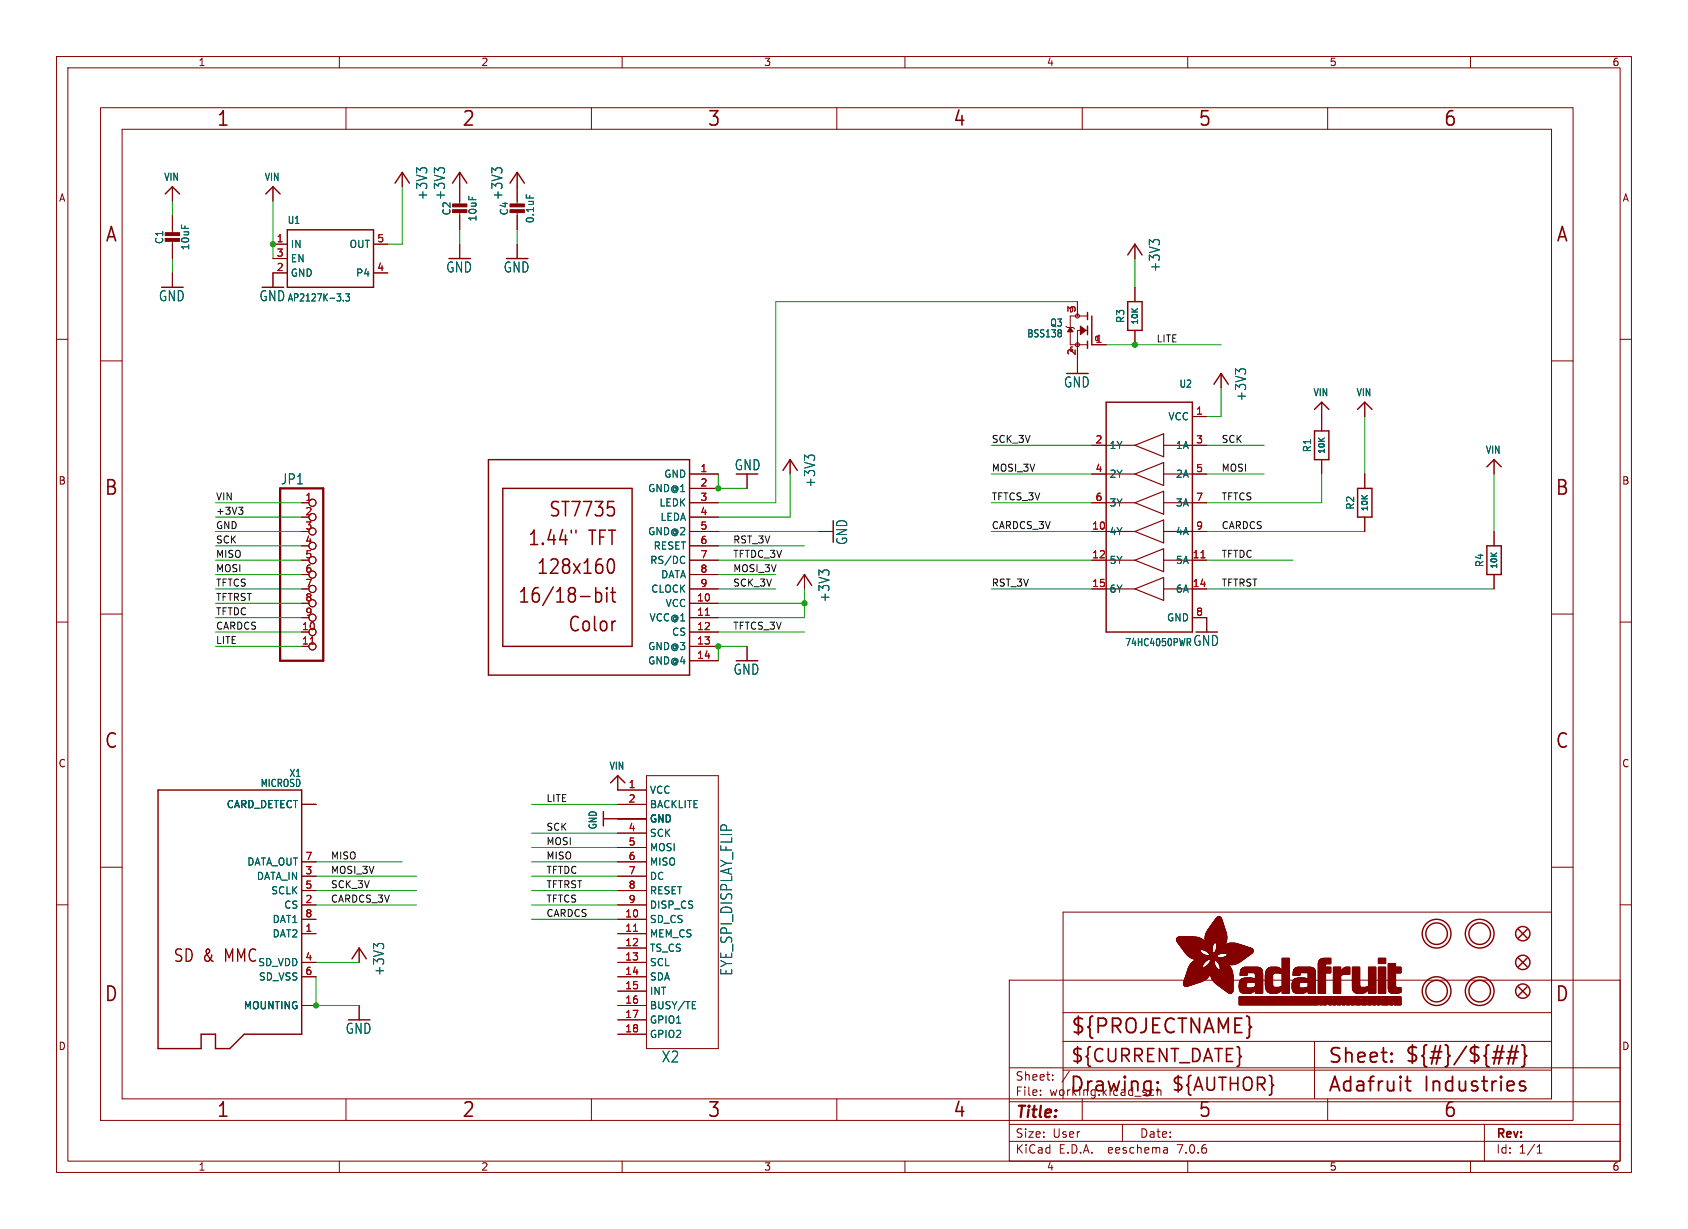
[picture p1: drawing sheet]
<svg xmlns="http://www.w3.org/2000/svg" width="298mm" height="217mm" viewBox="0 0 298 217" stroke-linecap="round" stroke-linejoin="round" font-family="sans-serif">
<defs><g id="words">
<g font-size="3.5" fill="#840000">
<text x="38.2" y="22.7">1</text>
<text x="81.6" y="22.7">2</text>
<text x="125" y="22.7">3</text>
<text x="168.4" y="22.7">4</text>
<text x="211.8" y="22.7">5</text>
<text x="255.1" y="22.7">6</text>
<text x="18.5" y="43.1">A</text>
<text x="275" y="43.1">A</text>
<text x="18.3" y="87.9">B</text>
<text x="274.9" y="87.9">B</text>
<text x="96.9" y="91.7">ST7735</text>
<text x="93.2" y="96.8">1.44&quot;</text>
<text x="94.8" y="101.9">128x160</text>
<text x="104.1" y="96.8">TFT</text>
<text x="91.5" y="107">16/18-bit</text>
<text x="100.3" y="112">Color</text>
<text x="18.3" y="132.7">C</text>
<text x="274.9" y="132.7">C</text>
<text x="18.3" y="177.4">D</text>
<text x="274.9" y="177.4">D</text>
<text x="189.2" y="183.2">${PROJECTNAME}</text>
<text x="234.7" y="188.4">Sheet:</text>
<text x="248.3" y="188.3">${#}/${##}</text>
<text x="38.2" y="197.9">1</text>
<text x="81.6" y="197.9">2</text>
<text x="125" y="197.9">3</text>
<text x="168.4" y="197.9">4</text>
<text x="189" y="193.5">Drawing:</text>
<text x="211.8" y="197.9">5</text>
<text x="234.7" y="193.5">Adafruit</text>
<text x="251.8" y="193.5">Industries</text>
<text x="255.1" y="197.9">6</text>
</g>
<g font-size="3.2" fill="#840000">
<text x="189.2" y="188.2">${CURRENT_DATE}</text>
<text x="207" y="193.3">${AUTHOR}</text>
</g>
<g font-size="3" fill="#840000">
<text x="30.5" y="170.4">SD &amp;</text>
<text x="39.9" y="170.4">MMC</text>
</g>
<text font-size="2.8" fill="#840000" x="179.4" y="198.2">Title:</text>
<g font-size="2.7" fill="#006464">
<text x="129.7" y="172.6" transform="rotate(-90 129.7 172.6)">EYE_SPI_DISPLAY_FLIP</text>
<text x="116.9" y="188.1">X2</text>
</g>
<g font-size="2.5" fill="#006464">
<text x="75.8" y="35.5" transform="rotate(-90 75.8 35.5)">+3V3</text>
<text x="78.9" y="35.5" transform="rotate(-90 78.9 35.5)">+3V3</text>
<text x="89" y="35.5" transform="rotate(-90 89 35.5)">+3V3</text>
<text x="28" y="53.5">GND</text>
<text x="45.8" y="53.5">GND</text>
<text x="78.8" y="48.4">GND</text>
<text x="89" y="48.4">GND</text>
<text x="205.3" y="48.2" transform="rotate(-90 205.3 48.2)">+3V3</text>
<text x="188" y="68.7">GND</text>
<text x="220.5" y="71.1" transform="rotate(-90 220.5 71.1)">+3V3</text>
<text x="129.8" y="83.4">GND</text>
<text x="49.6" y="85.9">JP1</text>
<text x="144.3" y="86.3" transform="rotate(-90 144.3 86.3)">+3V3</text>
<text x="150" y="96.5" transform="rotate(-90 150 96.5)">GND</text>
<text x="146.9" y="106.6" transform="rotate(-90 146.9 106.6)">+3V3</text>
<text x="129.6" y="119.5">GND</text>
<text x="210.9" y="114.4">GND</text>
<text x="68.1" y="172.7" transform="rotate(-90 68.1 172.7)">+3V3</text>
<text x="61" y="183">GND</text>
</g>
<g font-size="2.1" fill="#840000">
<text x="179.4" y="191.3">Sheet:</text>
<text x="179.4" y="194">File:</text>
<text x="185.5" y="194">working.kicad_sch</text>
<text x="179.4" y="201.4">Size:</text>
<text x="186.1" y="201.4">User</text>
<text x="201.4" y="201.4">Date:</text>
<text x="264.4" y="201.6">Rev:</text>
<text x="179.4" y="204.2">KiCad</text>
<text x="187.2" y="204.2">E.D.A.</text>
<text x="196.1" y="204.2">eeschema</text>
<text x="208.4" y="204.2">7.0.6</text>
<text x="264.4" y="204.2">Id:</text>
<text x="268.5" y="204.2">1/1</text>
</g>
<g font-size="1.8" fill="#840000">
<text x="35" y="11.9">1</text>
<text x="85" y="11.9">2</text>
<text x="135" y="11.9">3</text>
<text x="185" y="11.9">4</text>
<text x="235" y="11.9">5</text>
<text x="285" y="11.9">6</text>
<text x="10.3" y="35.9">A</text>
<text x="286.8" y="35.9">A</text>
<text x="10.3" y="85.9">B</text>
<text x="286.7" y="85.9">B</text>
<text x="10.3" y="135.9">C</text>
<text x="286.7" y="135.9">C</text>
<text x="10.3" y="185.9">D</text>
<text x="286.7" y="185.9">D</text>
<text x="35" y="207.2">1</text>
<text x="85" y="207.2">2</text>
<text x="135" y="207.2">3</text>
<text x="185" y="207.2">4</text>
<text x="235" y="207.2">5</text>
<text x="285" y="207.2">6</text>
</g>
<g font-size="1.8" fill="#006464">
<text x="28.9" y="32.2">VIN</text>
<text x="46.7" y="32.2">VIN</text>
<text x="50.8" y="39.8">U1</text>
<text x="79.9" y="38.2" transform="rotate(-90 79.9 38.2)">C2</text>
<text x="84.4" y="39.3" transform="rotate(-90 84.4 39.3)">10uF</text>
<text x="90" y="38.2" transform="rotate(-90 90 38.2)">C4</text>
<text x="94.6" y="39.6" transform="rotate(-90 94.6 39.6)">0.1uF</text>
<text x="29.1" y="43.3" transform="rotate(-90 29.1 43.3)">C1</text>
<text x="33.6" y="44.4" transform="rotate(-90 33.6 44.4)">10uF</text>
<text x="51.3" y="44">IN</text>
<text x="51.3" y="46.6">EN</text>
<text x="61.7" y="44">OUT</text>
<text x="50.8" y="53.5">AP2127K-3.3</text>
<text x="51.3" y="49.1">GND</text>
<text x="62.8" y="49.1">P4</text>
<text x="181.5" y="59.9">BSS138</text>
<text x="185.6" y="58">Q3</text>
<text x="199" y="57.2" transform="rotate(-90 199 57.2)">R3</text>
<text x="208.4" y="68.7">U2</text>
<text x="232.1" y="70.3">VIN</text>
<text x="239.7" y="70.3">VIN</text>
<text x="206.5" y="74.5">VCC</text>
<text x="196.1" y="79.6">1Y</text>
<text x="207.8" y="79.6">1A</text>
<text x="232" y="80.1" transform="rotate(-90 232 80.1)">R1</text>
<text x="262.6" y="80.4">VIN</text>
<text x="114.5" y="87.2">GND@1</text>
<text x="116.5" y="89.8">LEDK</text>
<text x="117.3" y="84.7">GND</text>
<text x="196.1" y="84.7">2Y</text>
<text x="196.1" y="89.8">3Y</text>
<text x="207.8" y="84.7">2A</text>
<text x="207.8" y="89.8">3A</text>
<text x="114.5" y="94.8">GND@2</text>
<text x="116.7" y="92.3">LEDA</text>
<text x="196.1" y="94.8">4Y</text>
<text x="207.8" y="94.8">4A</text>
<text x="239.6" y="90.2" transform="rotate(-90 239.6 90.2)">R2</text>
<text x="114.9" y="99.9">RS/DC</text>
<text x="115.5" y="97.4">RESET</text>
<text x="196.1" y="99.9">5Y</text>
<text x="207.8" y="99.9">5A</text>
<text x="262.5" y="100.4" transform="rotate(-90 262.5 100.4)">R4</text>
<text x="115" y="105">CLOCK</text>
<text x="116.8" y="102.5">DATA</text>
<text x="117.6" y="107.5">VCC</text>
<text x="196.1" y="105">6Y</text>
<text x="207.8" y="105">6A</text>
<text x="114.7" y="110.1">VCC@1</text>
<text x="118.7" y="112.6">CS</text>
<text x="206.2" y="110.1">GND</text>
<text x="114.5" y="115.2">GND@3</text>
<text x="114.5" y="117.7">GND@4</text>
<text x="198.8" y="114.5">74HC4050PWR</text>
<text x="51.1" y="137.6">X1</text>
<text x="107.7" y="136.3">VIN</text>
<text x="40" y="143.1">CARD_DETECT</text>
<text x="46" y="139.4">MICROSD</text>
<text x="114.8" y="140.6">VCC</text>
<text x="114.8" y="143.1">BACKLITE</text>
<text x="105.7" y="146.8" transform="rotate(-90 105.7 146.8)">GND</text>
<text x="114.8" y="145.6">GND</text>
<text x="114.8" y="148.2">SCK</text>
<text x="43.6" y="153.3">DATA_OUT</text>
<text x="45.3" y="155.8">DATA_IN</text>
<text x="114.8" y="150.7">MOSI</text>
<text x="114.8" y="153.3">MISO</text>
<text x="114.8" y="155.8">DC</text>
<text x="47.9" y="158.3">SCLK</text>
<text x="50.1" y="160.9">CS</text>
<text x="114.8" y="158.3">RESET</text>
<text x="114.8" y="160.9">DISP_CS</text>
<text x="48.1" y="166">DAT2</text>
<text x="48.1" y="163.4">DAT1</text>
<text x="114.8" y="163.4">SD_CS</text>
<text x="114.8" y="166">MEM_CS</text>
<text x="45.6" y="171">SD_VDD</text>
<text x="45.7" y="173.6">SD_VSS</text>
<text x="114.8" y="168.5">TS_CS</text>
<text x="114.8" y="171">SCL</text>
<text x="114.8" y="173.6">SDA</text>
<text x="43" y="178.7">MOUNTING</text>
<text x="114.8" y="176.1">INT</text>
<text x="114.8" y="178.7">BUSY/TE</text>
<text x="114.8" y="181.2">GPIO1</text>
<text x="114.8" y="183.7">GPIO2</text>
</g>
<g font-size="1.8" fill="#a90000">
<text x="48.8" y="42.9">1</text>
<text x="48.8" y="45.5">3</text>
<text x="66.6" y="42.9">5</text>
<text x="48.8" y="48">2</text>
<text x="66.6" y="48">4</text>
<text x="190.2" y="55.3" transform="rotate(-90 190.2 55.3)">3</text>
<text x="190.2" y="62.9" transform="rotate(-90 190.2 62.9)">2</text>
<text x="193.6" y="60.7">1</text>
<text x="211.4" y="73.4">1</text>
<text x="123.8" y="83.6">1</text>
<text x="193.6" y="78.5">2</text>
<text x="193.6" y="83.6">4</text>
<text x="211.4" y="78.5">3</text>
<text x="211.4" y="83.6">5</text>
<text x="53.9" y="88.6">1</text>
<text x="123.8" y="86.1">2</text>
<text x="123.8" y="88.6">3</text>
<text x="193.6" y="88.6">6</text>
<text x="211.4" y="88.6">7</text>
<text x="53.9" y="91.2">2</text>
<text x="53.9" y="93.7">3</text>
<text x="123.8" y="91.2">4</text>
<text x="123.8" y="93.7">5</text>
<text x="193" y="93.7">10</text>
<text x="211.4" y="93.7">9</text>
<text x="53.9" y="96.3">4</text>
<text x="53.9" y="98.8">5</text>
<text x="53.9" y="101.3">6</text>
<text x="123.8" y="96.3">6</text>
<text x="123.8" y="98.8">7</text>
<text x="123.8" y="101.3">8</text>
<text x="193" y="98.8">12</text>
<text x="210.8" y="98.8">11</text>
<text x="53.9" y="103.9">7</text>
<text x="53.9" y="106.4">8</text>
<text x="123.1" y="106.4">10</text>
<text x="123.8" y="103.9">9</text>
<text x="193" y="103.9">15</text>
<text x="210.8" y="103.9">14</text>
<text x="53.3" y="111.5">10</text>
<text x="53.9" y="109">9</text>
<text x="123.1" y="109">11</text>
<text x="123.1" y="111.5">12</text>
<text x="211.4" y="109">8</text>
<text x="53.3" y="114">11</text>
<text x="123.1" y="114">13</text>
<text x="123.1" y="116.6">14</text>
<text x="111.1" y="139.4">1</text>
<text x="111.1" y="142">2</text>
<text x="111.1" y="147.1">4</text>
<text x="111.1" y="149.6">5</text>
<text x="53.9" y="154.7">3</text>
<text x="53.9" y="152.1">7</text>
<text x="111.1" y="152.1">6</text>
<text x="111.1" y="154.7">7</text>
<text x="53.9" y="159.8">2</text>
<text x="53.9" y="157.2">5</text>
<text x="111.1" y="157.2">8</text>
<text x="111.1" y="159.8">9</text>
<text x="53.9" y="164.8">1</text>
<text x="53.9" y="162.3">8</text>
<text x="110.4" y="162.3">10</text>
<text x="110.4" y="164.8">11</text>
<text x="110.4" y="167.4">12</text>
<text x="53.9" y="169.9">4</text>
<text x="53.9" y="172.5">6</text>
<text x="110.4" y="169.9">13</text>
<text x="110.4" y="172.5">14</text>
<text x="110.4" y="175">15</text>
<text x="110.4" y="177.5">16</text>
<text x="110.4" y="180.1">17</text>
<text x="110.4" y="182.6">18</text>
</g>
<g font-size="1.7" fill="#0f0f0f">
<text x="204.4" y="60.6">LITE</text>
<text x="175.3" y="78.4">SCK_3V</text>
<text x="175.3" y="83.5">MOSI_3V</text>
<text x="215.9" y="83.5">MOSI</text>
<text x="215.9" y="78.4">SCK</text>
<text x="38.1" y="88.6">VIN</text>
<text x="175.3" y="88.6">TFTCS_3V</text>
<text x="215.9" y="88.6">TFTCS</text>
<text x="38.1" y="93.6">GND</text>
<text x="38.1" y="91.1">+3V3</text>
<text x="175.3" y="93.6">CARDCS_3V</text>
<text x="215.9" y="93.6">CARDCS</text>
<text x="38.1" y="101.3">MOSI</text>
<text x="38.1" y="96.2">SCK</text>
<text x="38.1" y="98.7">MISO</text>
<text x="129.5" y="96.2">RST_3V</text>
<text x="129.5" y="98.7">TFTDC_3V</text>
<text x="129.5" y="101.3">MOSI_3V</text>
<text x="215.9" y="98.7">TFTDC</text>
<text x="38.1" y="103.8">TFTCS</text>
<text x="38.1" y="106.3">TFTRST</text>
<text x="129.5" y="103.8">SCK_3V</text>
<text x="175.3" y="103.8">RST_3V</text>
<text x="215.9" y="103.8">TFTRST</text>
<text x="38.1" y="111.4">CARDCS</text>
<text x="38.1" y="114">LITE</text>
<text x="38.1" y="108.9">TFTDC</text>
<text x="129.5" y="111.4">TFTCS_3V</text>
<text x="96.5" y="141.9">LITE</text>
<text x="96.5" y="149.5">MOSI</text>
<text x="96.5" y="147">SCK</text>
<text x="58.4" y="154.6">MOSI_3V</text>
<text x="58.4" y="152.1">MISO</text>
<text x="96.5" y="152.1">MISO</text>
<text x="96.5" y="154.6">TFTDC</text>
<text x="58.4" y="159.7">CARDCS_3V</text>
<text x="58.4" y="157.1">SCK_3V</text>
<text x="96.5" y="159.7">TFTCS</text>
<text x="96.5" y="157.1">TFTRST</text>
<text x="96.5" y="162.2">CARDCS</text>
</g>
<g font-size="1.4" fill="#006464">
<text x="201.5" y="57.6" transform="rotate(-90 201.5 57.6)">10K</text>
<text x="234.5" y="80.4" transform="rotate(-90 234.5 80.4)">10K</text>
<text x="242.1" y="90.6" transform="rotate(-90 242.1 90.6)">10K</text>
<text x="265" y="100.7" transform="rotate(-90 265 100.7)">10K</text>
</g>
<g font-size="1.1" fill="#a90000">
<text x="189" y="55.4">D</text>
<text x="189" y="62.4">S</text>
<text x="193.4" y="60.5">G</text>
</g>
</g></defs>
<g fill="none" stroke="#840000" stroke-width=".18">
<path d="M10 10h278.5v197.3h-278.5zM12 12h274.5v193.3h-274.5zM17.8 19h260.3v179.1h-260.3zM60 10v2M61.2 19v3.9M104.6 19v3.9M110 10v2M148 19v3.9M160 10v2M191.3 19v3.9M210 10v2M234.7 19v3.9"/>
<path d="M260 10v2M21.6 22.9h252.7v171.4h-252.7zM30.5 33v2.6M30.5 38.1v3.3M48.3 33v2.6M71.1 30.5v2.5M81.3 30.5v5.8M81.3 37.3v3.3M91.4 30.5v5.8M91.4 37.3v3.3M10 60h2M30.5 42.4v3.3"/>
<path d="M30.5 48.3v2.5M48.3 43.2h2.5M48.3 45.7h2.5M50.8 48.3h-2.5v2.5M66 43.2h2.6M66 48.3h2.6M81.3 43.2v2.5M91.4 43.2v2.5M188.5 57.7l.2 .2h1l.3 .3M190.5 53.3v2.6M192.3 58.4h-1.8v7.6M192.3 55.9h-3.1v5.1h3.1"/>
<path d="M200.7 43.2v2.5M200.7 50.8v2.5M200.7 58.4v2.6M286.5 60h2M17.8 63.8h3.8M193 61h2.6M193 78.7h2.6M210.8 73.7h2.6M210.8 78.7h2.6M215.9 66v2.6M233.7 71.1v5.1M241.3 71.1v2.6"/>
<path d="M274.3 63.8h3.8M53.3 88.9h1.3M53.3 94h1.3M53.3 99.1h1.3M121.9 88.9h5.1M121.9 94h5.1M121.9 99.1h5.1M121.9 83.8h5.1M121.9 86.4h5.1M121.9 91.4h5.1M121.9 96.5h5.1M132.1 83.8v2.6"/>
<path d="M139.7 81.3v2.5M144.8 94h2.5M193 88.9h2.6M193 94h2.6M193 99.1h2.6M193 83.8h2.6M210.8 88.9h2.6M210.8 94h2.6M210.8 99.1h2.6M210.8 83.8h2.6M233.7 81.3v2.5M241.3 83.8v2.6"/>
<path d="M241.3 91.4v2.6M264.2 81.3v2.5M264.2 94v2.5M10 110h2M17.8 108.6h3.8M53.3 101.6h1.3M53.3 104.1h1.3M53.3 106.7h1.3M53.3 109.2h1.3M121.9 101.6h5.1M121.9 104.1h5.1M121.9 106.7h5.1"/>
<path d="M121.9 109.2h5.1M121.9 111.8h5.1M121.9 114.3h5.1M121.9 116.8h5.1M132.1 114.3v2.5M142.2 101.6v2.5M193 104.1h2.6M210.8 104.1h2.6M210.8 109.2h2.6v2.6M264.2 101.6v2.5M274.3 108.6h3.8M286.5 110h2"/>
<path d="M109.2 137.2v2.5h5.1M114.3 137.2h12.7v48.2h-12.7zM10 160h2M17.8 153.4h3.8M53.3 154.9h2.6M53.3 157.5h2.6M53.3 152.4h2.6M53.3 142.2h2.6M106.7 144.8h7.6M109.2 154.9h5.1M109.2 157.5h5.1M109.2 152.4h5.1"/>
<path d="M109.2 142.2h5.1M109.2 147.3h5.1M109.2 149.9h5.1M274.3 153.4h3.8M286.5 160h2M53.3 160h2.6M53.3 165.1h2.6M53.3 170.2h2.6M53.3 172.7h2.6M53.3 162.6h2.6M53.3 177.8h2.6M63.5 167.6v2.6"/>
<path d="M63.5 177.8v2.5M109.2 160h5.1M109.2 165.1h5.1M109.2 170.2h5.1M109.2 172.7h5.1M109.2 162.6h5.1M109.2 177.8h5.1M109.2 167.6h5.1M109.2 175.3h5.1M178.4 173.3h108.1v32h-108.1zM188 179.1h86.3M274.3 161.3h-86.3v33"/>
<path d="M61.2 194.3v3.8M104.6 194.3v3.8M109.2 180.3h5.1M109.2 182.9h5.1M148 194.3v3.8M178.4 198.8h108.1M178.4 194.8h108.1M178.4 188.8h108.1M184 193.6v.1M184 192.8v.1M186.1 190.9v.1M186.1 190.1v.1"/>
<path d="M188 184.1h86.3M188 189.2h86.3M189.1 189.4l-1.3 2M191.3 194.3v3.8M198.4 198.8v3M203.8 192.7l.2 .1M204 193.6l-.2 .1M204.6 192.2v1.5M204.6 192.9l.2-.2 .4 .1 .1 .9M232.4 184.1v10.2M234.7 194.3v3.8M262.5 198.8v6.5"/>
<path d="M60 205.3v2M110 205.3v2M160 205.3v2M178.4 201.8h108.1M206.3 203l.1 .9M206.4 203.8l-.1 .1M206.4 203.3h-.1M210 205.3v2M260 205.3v2M271.8 203.9h.8M271.8 202.8l.4-.4v1.5"/>
<circle cx="190.5" cy="55.9" r=".36"/>
<circle cx="190.5" cy="61" r=".36"/>
<circle cx="55.2" cy="88.9" r=".63"/>
<circle cx="55.2" cy="96.5" r=".63"/>
<circle cx="55.2" cy="91.4" r=".63"/>
<circle cx="55.2" cy="99.1" r=".63"/>
<circle cx="55.2" cy="94" r=".63"/>
<circle cx="55.2" cy="106.7" r=".63"/>
<circle cx="55.2" cy="114.3" r=".63"/>
<circle cx="55.2" cy="104.1" r=".63"/>
<circle cx="55.2" cy="101.6" r=".63"/>
<circle cx="55.2" cy="109.2" r=".63"/>
<circle cx="55.2" cy="111.8" r=".63"/>
</g>
<g fill="none" stroke="#840000" stroke-width=".25">
<path d="M29.2 34.3l1.3-1.3 1.2 1.3M47 34.3l1.3-1.3 1.2 1.3M69.8 32.4l1.3-1.9 1.3 1.9M80 32.4l1.3-1.9 1.2 1.9M90.2 32.4l1.2-1.9 1.3 1.9M50.8 40.6h15.2v10.2h-15.2zM192.3 55.2v1.3M192.3 57.7v1.5M193 55.9v5.1M199.4 53.3h2.5v5.1h-2.5zM199.4 45.1l1.3-1.9 1.2 1.9M192.3 60.3v1.3"/>
<path d="M195.6 71.1h15.2v40.7h-15.2zM214.6 67.9l1.3-1.9 1.3 1.9M232.4 76.2h2.5v5.1h-2.5zM232.4 72.4l1.3-1.3 1.2 1.3M240 72.4l1.3-1.3 1.3 1.3M86.4 81.3h35.5v38.1h-35.5zM88.9 86.4h22.9v27.9h-22.9zM138.4 83.2l1.3-1.9 1.3 1.9M240 86.4h2.6v5h-2.6zM262.9 96.5h2.5v5.1h-2.5zM262.9 82.5l1.3-1.2 1.2 1.2M141 103.5l1.2-1.9 1.3 1.9"/>
<path d="M27.9 139.7h25.4v43.2h-10.1l-2.6 2.5h-2.5v-2.5h-2.5v2.5h-7.7zM107.9 138.4l1.3-1.2 1.3 1.2M106.7 143.5v2.5M62.2 169.5l1.3-1.9 1.3 1.9M268.5 169.4l1.5 1.5M268.5 164.3l1.5 1.6M268.5 174.5l1.5 1.5M270 169.4l-1.5 1.5M270 164.3l-1.5 1.6M270 174.5l-1.5 1.5"/>
<circle cx="254" cy="175.3" r="2.54"/>
<circle cx="254" cy="165.1" r="2.54"/>
<circle cx="254" cy="175.3" r="1.9"/>
<circle cx="254" cy="165.1" r="1.9"/>
<circle cx="261.6" cy="175.3" r="2.54"/>
<circle cx="261.6" cy="165.1" r="2.54"/>
<circle cx="261.6" cy="175.3" r="1.9"/>
<circle cx="261.6" cy="165.1" r="1.9"/>
<circle cx="269.2" cy="175.3" r="1.27"/>
<circle cx="269.2" cy="170.2" r="1.27"/>
<circle cx="269.2" cy="165.1" r="1.27"/>
</g>
<g fill="none" stroke="#006464" stroke-width=".18">
<path d="M74.3 30.2l-.6-.5v.9M74.5 29.7h.8M77.5 30.2l-.7-.5v.9M77.7 29.7h.7M87.6 30.2l-.6-.5v.9M87.8 29.7h.8M93 34.4v.6M60.7 53.1v.1M61.1 52h.7l-.4 .4 .3 .2v.5l-.1 .1-.5-.1M187.6 58.9l.1 .2-.1 .4M187.7 58.6l-.1 .2M203.9 42.9l-.7-.5v.9"/>
<path d="M204.1 42.4h.7M219.1 65.7l-.7-.5v1M219.3 65.3h.8M120.8 98.4l.3 .1M121.1 99.5l-.3 .1M142.9 81l-.7-.5v.9M143.1 80.5h.8M145.5 101.3l-.7-.5v.9M145.6 100.9h.8M209.9 112.9h.4M209.9 113.6h.4M66.7 167.3l-.7-.5v1"/>
<path d="M66.9 166.9h.8M122.4 178.4h.6M122.4 177.1h.6"/>
</g>
<path d="M49.5 86.4h7.6v30.4h-7.6z" fill="none" stroke="#840000" stroke-width=".41"/>
<path d="M212.3 98.6h.8M54.9 113.9h.7M124.7 108.8h.7M112 164.7h.7" fill="none" stroke="#a90000" stroke-width=".18"/>
<path d="M101.8 93.8v.4M107.4 99.8a.93 .93 0 0 1 .5-1 .56 .56 0 0 1 .6 .5 1.62 1.62 0 0 1-.4 2.1 .56 .56 0 0 1-.6-.5l-.1-.5M108.5 89.9l.1 .2-.1 .9M105.3 104.9l.6-.1 .5 .4v.8l-.2 .3-.3 .2-.6-.2M105.3 103.9v2.6M107.3 103.9v.3M107.3 104.8v1.7M107.3 103.9l-.1 .1 .1 .2M107.3 103.9l.1 .1-.1 .2M108 104.8h.8M108.3 103.9v2.2l.1 .2 .4 .2M108.6 109.8h.2" fill="none" stroke="#840000" stroke-width=".27"/>
<g fill="#840000" stroke="#840000" stroke-width=".18">
<path d="M208 166.3h4.8z"/>
<path d="M208 166.2l4.8 .1z"/>
<path d="M208 166.2h4.8z"/>
<path d="M208 166.2h4.7z"/>
<path d="M208 166.1l4.7 .1z"/>
<path d="M208 166.1h4.6z"/>
<path d="M208 166l4.5 .1z"/>
<path d="M208 166h4.5z"/>
<path d="M208 166.4h4.9z"/>
<path d="M208 166.3l4.9 .1z"/>
<path d="M208 166h4.4z"/>
<path d="M208 165.9l4.4 .1z"/>
<path d="M208.1 166.4l4.9 .1z"/>
<path d="M208.1 165.9h4.2z"/>
<path d="M208.1 166.5h4.9z"/>
<path d="M208.1 165.9h4.1z"/>
<path d="M208.1 165.8l4 .1z"/>
<path d="M208.1 166.6h5z"/>
<path d="M208.1 166.5l4.9 .1z"/>
<path d="M208.1 165.8h3.9z"/>
<path d="M208.2 166.6h4.9z"/>
<path d="M208.2 165.8h3.6z"/>
<path d="M208.2 166.6l4.9 .1z"/>
<path d="M208.2 165.7l3.5 .1z"/>
<path d="M208.2 166.7h5z"/>
<path d="M208.2 166.7h4.9z"/>
<path d="M208.3 166.7l4.9 .1z"/>
<path d="M208.3 165.7h3.3z"/>
<path d="M208.3 166.8h6.3z"/>
<path d="M208.3 166.8h4.9z"/>
<path d="M208.3 166.8l6.3 .1z"/>
<path d="M208.4 166.9h6.2z"/>
<path d="M208.4 167h6.1z"/>
<path d="M208.4 166.9l6.1 .1z"/>
<path d="M208.4 165.7h2.8z"/>
<path d="M208.5 167h6z"/>
<path d="M208.5 167l6 .1z"/>
<path d="M208.6 167.1h5.9z"/>
<path d="M208.6 167.1l5.8 .1z"/>
<path d="M208.6 167.2h5.8z"/>
<path d="M208.7 167.2l5.7 .1z"/>
<path d="M208.7 167.3h5.7z"/>
<path d="M208.7 167.3l5.7 .1z"/>
<path d="M208.8 167.4h5.6z"/>
<path d="M208.8 167.5h5.5z"/>
<path d="M208.8 167.4l5.5 .1z"/>
<path d="M208.9 167.5l5.4 .1z"/>
<path d="M208.9 167.6h5.4z"/>
<path d="M208.9 167.6l5.4 .1z"/>
<path d="M209 167.7h5.3z"/>
<path d="M209 167.7l5.3 .1z"/>
<path d="M209 167.8h5.3z"/>
<path d="M209.1 167.8h5.2z"/>
<path d="M209.1 167.8l5.2 .1z"/>
<path d="M209.1 167.9h5.2z"/>
<path d="M209.2 167.9l3.1 .1z"/>
<path d="M209.2 168h3z"/>
<path d="M209.2 174.1h1.8z"/>
<path d="M209.2 174l1.8 .1z"/>
<path d="M209.2 174h2z"/>
<path d="M209.2 174h2.1z"/>
<path d="M209.2 173.9l2.1 .1z"/>
<path d="M209.2 173.9h2.3z"/>
<path d="M209.2 173.9h2.4z"/>
<path d="M209.2 173.8l2.4 .1z"/>
<path d="M209.2 173.8h2.6z"/>
<path d="M209.2 168l3 .1z"/>
<path d="M209.3 174.1l1.4 .1z"/>
<path d="M209.3 174.1h1.5z"/>
<path d="M209.3 173.8h2.6z"/>
<path d="M209.3 173.7l2.6 .1z"/>
<path d="M209.3 173.7h2.8z"/>
<path d="M209.3 168.1h2.9z"/>
<path d="M209.3 174.2h1.2z"/>
<path d="M209.3 174.2h1.3z"/>
<path d="M209.3 173.7h2.9z"/>
<path d="M209.3 173.6l3 .1z"/>
<path d="M209.3 173.6h3.1z"/>
<path d="M209.3 173.6h3.2z"/>
<path d="M209.3 168.1l2.9 .1z"/>
<path d="M209.3 174.2l1.1 .1z"/>
<path d="M209.3 173.5l3.3 .1z"/>
<path d="M209.3 173.5h3.3z"/>
<path d="M209.3 173.4l3.4 .1z"/>
<path d="M209.3 173.4h3.5z"/>
<path d="M209.3 168.2h2.9z"/>
<path d="M209.4 174.3h.9z"/>
<path d="M209.4 173.4h3.4z"/>
<path d="M209.4 174.3h.8z"/>
<path d="M209.4 173.3l3.5 .1z"/>
<path d="M209.4 173.3h3.5z"/>
<path d="M209.4 173.3h3.6z"/>
<path d="M209.4 173.2l3.7 .1z"/>
<path d="M209.4 168.3h2.8z"/>
<path d="M209.4 168.2l2.8 .1z"/>
<path d="M209.4 174.3l.7 .1z"/>
<path d="M209.4 173.2h3.7z"/>
<path d="M209.4 173.2h3.8z"/>
<path d="M209.4 173.1l3.8 .1z"/>
<path d="M209.4 173.1h3.9z"/>
<path d="M209.5 173.1h3.8z"/>
<path d="M209.5 173l3.8 .1z"/>
<path d="M209.5 168.3l2.8 .1z"/>
<path d="M209.5 174.4h.5z"/>
<path d="M209.5 173h3.9z"/>
<path d="M209.5 172.9l4 .1z"/>
<path d="M209.5 168.4h2.8z"/>
<path d="M209.5 172.9h4z"/>
<path d="M209.5 172.8l4.1 .1z"/>
<path d="M209.5 172.8h4.1z"/>
<path d="M209.5 168.4l2.9 .1z"/>
<path d="M209.6 172.8h4z"/>
<path d="M209.6 172.7l4 .1z"/>
<path d="M209.6 168.5h2.8z"/>
<path d="M209.6 174.4h.3z"/>
<path d="M209.6 172.7h4.1z"/>
<path d="M209.6 172.6l4.1 .1z"/>
<path d="M209.6 168.5l2.9 .1z"/>
<path d="M209.6 172.6h4.1z"/>
<path d="M209.6 172.6h4.2z"/>
<path d="M209.6 172.5l4.2 .1z"/>
<path d="M209.6 172.5h4.2z"/>
<path d="M209.6 168.6h3z"/>
<path d="M209.6 168.6h2.9z"/>
<path d="M209.7 172.5h4.1z"/>
<path d="M209.7 172.4l4.1 .1z"/>
<path d="M209.7 172.4h4.2z"/>
<path d="M209.7 172.3l4.2 .1z"/>
<path d="M209.7 168.6l2.9 .1z"/>
<path d="M209.8 172.3h4.1z"/>
<path d="M209.8 172.2l4.1 .1z"/>
<path d="M209.8 172.2h4.1z"/>
<path d="M209.8 168.7l2.9 .1z"/>
<path d="M209.8 168.7h2.9z"/>
<path d="M209.8 172.1l4.2 .1z"/>
<path d="M209.8 172.1h4.2z"/>
<path d="M209.8 168.8h3z"/>
<path d="M209.8 172l4.2 .1z"/>
<path d="M209.8 172h4.2z"/>
<path d="M209.8 168.8h3.1z"/>
<path d="M209.9 171.9l4.1 .1z"/>
<path d="M209.9 171.9h4.1z"/>
<path d="M209.9 168.8l3 .1z"/>
<path d="M209.9 171.8l4.1 .1z"/>
<path d="M209.9 171.8h4.1z"/>
<path d="M209.9 168.9h3.1z"/>
<path d="M209.9 171.8h8z"/>
<path d="M209.9 171.7l8 .1z"/>
<path d="M209.9 171.7h7.9z"/>
<path d="M209.9 168.9h3.2z"/>
<path d="M210 171.6l7.8 .1z"/>
<path d="M210 171.6h7.8z"/>
<path d="M210 168.9l3.2 .1z"/>
<path d="M210 171.5l7.8 .1z"/>
<path d="M210 171.5h5.5z"/>
<path d="M210 169h3.3z"/>
<path d="M210 171.5h5.4z"/>
<path d="M210 171.4l5.4 .1z"/>
<path d="M210 171.4h5.3z"/>
<path d="M210 169h5.2z"/>
<path d="M210.1 171.3l5.1 .1z"/>
<path d="M210.1 171.3h5.1z"/>
<path d="M210.1 169l5.1 .1z"/>
<path d="M210.1 171.2l5 .1z"/>
<path d="M210.1 171.2h5z"/>
<path d="M210.1 171.1l5 .1z"/>
<path d="M210.1 171.1h4.9z"/>
<path d="M210.1 169.1h5z"/>
<path d="M210.2 171l2.5 .1z"/>
<path d="M210.2 171h2.5z"/>
<path d="M210.2 169.1h5z"/>
<path d="M210.2 171h2.4z"/>
<path d="M210.2 169.1l5 .1z"/>
<path d="M210.2 170.9l2.4 .1z"/>
<path d="M210.2 170.9h2.4z"/>
<path d="M210.2 169.2h5z"/>
<path d="M210.3 170.8l2.3 .1z"/>
<path d="M210.3 170.8h2.3z"/>
<path d="M210.3 169.2h4.9z"/>
<path d="M210.3 170.7l2.3 .1z"/>
<path d="M210.3 170.7h2.3z"/>
<path d="M210.3 169.2l5 .1z"/>
<path d="M210.4 170.7h2.2z"/>
<path d="M210.4 170.6l2.3 .1z"/>
<path d="M210.4 170.6h2.3z"/>
<path d="M210.4 169.3h5z"/>
<path d="M210.4 170.5l2.3 .1z"/>
<path d="M210.5 170.5h2.2z"/>
<path d="M210.5 169.3l5.2 .1z"/>
<path d="M210.5 170.4l2.3 .1z"/>
<path d="M210.5 170.4h2.3z"/>
<path d="M210.6 170.4h2.2z"/>
<path d="M210.6 169.4h9.6z"/>
<path d="M210.6 170.3l2.2 .1z"/>
<path d="M210.6 170.3h2.2z"/>
<path d="M210.7 170.3h2.2z"/>
<path d="M210.7 169.4l9.4 .1z"/>
<path d="M210.7 170.2l2.2 .1z"/>
<path d="M210.7 170.2h2.2z"/>
<path d="M210.8 170.2h2.2z"/>
<path d="M210.8 170.1l2.2 .1z"/>
<path d="M210.8 169.5h9.3z"/>
<path d="M210.8 170.1h2.2z"/>
<path d="M210.9 170.1h2.2z"/>
<path d="M211 170l2.1 .1z"/>
<path d="M211 170h2.1z"/>
<path d="M211 169.5l9 .1z"/>
<path d="M211 170h2.2z"/>
<path d="M211.1 169.9l2.2 .1z"/>
<path d="M211.1 169.9h2.2z"/>
<path d="M211.2 169.6h8.7z"/>
<path d="M211.2 169.8l2.1 .1z"/>
<path d="M211.3 169.8h2.1z"/>
<path d="M211.3 169.6h8.6z"/>
<path d="M211.4 169.7l2.1 .1z"/>
<path d="M211.5 169.7h2.1z"/>
<path d="M211.6 169.7h2z"/>
<path d="M211.7 169.6l2 .1z"/>
<path d="M212.7 167.9l1.6 .1z"/>
<path d="M212.8 168h1.5z"/>
<path d="M212.9 168h1.4z"/>
<path d="M212.9 171l2.1 .1z"/>
<path d="M213 171h2z"/>
<path d="M213 168l1.3 .1z"/>
<path d="M213 166h3.9z"/>
<path d="M213 165.9l3.9 .1z"/>
<path d="M213 165.9h3.9z"/>
<path d="M213 165.8l3.9 .1z"/>
<path d="M213.1 171h1.9z"/>
<path d="M213.1 168.1h1.2z"/>
<path d="M213.1 166.3l3.8 .1z"/>
<path d="M213.1 166.3h3.8z"/>
<path d="M213.1 166.2l3.8 .1z"/>
<path d="M213.1 166.2h3.8z"/>
<path d="M213.1 166.1l3.8 .1z"/>
<path d="M213.1 166.1h3.8z"/>
<path d="M213.1 166l3.8 .1z"/>
<path d="M213.1 165.8h3.8z"/>
<path d="M213.1 165.7l3.8 .1z"/>
<path d="M213.1 165.7h3.8z"/>
<path d="M213.1 165.6l3.8 .1z"/>
<path d="M213.1 165.6h3.8z"/>
<path d="M213.1 165.5l3.8 .1z"/>
<path d="M213.1 165.5h3.8z"/>
<path d="M213.1 166.4l3.7 .1z"/>
<path d="M213.1 166.4h3.8z"/>
<path d="M213.1 165.4l3.8 .1z"/>
<path d="M213.1 165.4h3.8z"/>
<path d="M213.1 170.9l1.9 .1z"/>
<path d="M213.1 166.5l3.7 .1z"/>
<path d="M213.1 166.5h3.7z"/>
<path d="M213.1 165.3l3.8 .1z"/>
<path d="M213.1 165.3h3.8z"/>
<path d="M213.2 170.9h1.7z"/>
<path d="M213.2 166.7h1.6z"/>
<path d="M213.2 166.6l3.6 .1z"/>
<path d="M213.2 166.6h3.6z"/>
<path d="M213.2 165.2l3.7 .1z"/>
<path d="M213.2 165.2h3.7z"/>
<path d="M213.2 165.1l3.7 .1z"/>
<path d="M213.2 168.1l1.1 .1z"/>
<path d="M213.2 166.7l1.5 .1z"/>
<path d="M213.2 166.7h1.5z"/>
<path d="M213.2 165.1h3.6z"/>
<path d="M213.2 165l3.6 .1z"/>
<path d="M213.3 170.9h1.6z"/>
<path d="M213.3 166.8h1.3z"/>
<path d="M213.3 165h3.5z"/>
<path d="M213.3 164.9l3.5 .1z"/>
<path d="M213.3 170.8l1.6 .1z"/>
<path d="M213.3 168.2h1z"/>
<path d="M213.3 164.9h3.5z"/>
<path d="M213.3 164.8l3.5 .1z"/>
<path d="M213.4 170.8h1.5z"/>
<path d="M213.4 164.8h3.4z"/>
<path d="M213.4 164.8h3.3z"/>
<path d="M213.4 164.7l3.3 .1z"/>
<path d="M213.4 168.2l1 .1z"/>
<path d="M213.4 164.7h3.3z"/>
<path d="M213.4 164.6l3.3 .1z"/>
<path d="M213.5 170.7l1.4 .1z"/>
<path d="M213.5 170.7h1.3z"/>
<path d="M213.5 168.3h.9z"/>
<path d="M213.5 164.6h3.2z"/>
<path d="M213.5 164.5l3.2 .1z"/>
<path d="M213.5 164.5h3.2z"/>
<path d="M213.5 164.5h3.1z"/>
<path d="M213.6 170.6l1.2 .1z"/>
<path d="M213.6 170.6h1.2z"/>
<path d="M213.6 168.3l.8 .1z"/>
<path d="M213.6 164.4l3 .1z"/>
<path d="M213.6 164.4h3z"/>
<path d="M213.6 168.4h.8z"/>
<path d="M213.6 164.3l3 .1z"/>
<path d="M213.7 170.5l1.1 .1z"/>
<path d="M213.7 170.5h1.1z"/>
<path d="M213.7 168.4l.8 .1z"/>
<path d="M213.7 164.3h2.9z"/>
<path d="M213.7 170.5h1z"/>
<path d="M213.7 168.5h.9z"/>
<path d="M213.7 168.5h.8z"/>
<path d="M213.7 164.2l2.9 .1z"/>
<path d="M213.7 164.2h2.8z"/>
<path d="M213.7 170.4l1 .1z"/>
<path d="M213.8 170.4h.9z"/>
<path d="M213.8 169h1.4z"/>
<path d="M213.8 168.6h2.1z"/>
<path d="M213.8 168.5l2.3 .1z"/>
<path d="M213.8 164.2h2.7z"/>
<path d="M213.8 164.1l2.7 .1z"/>
<path d="M213.8 170.3l.9 .1z"/>
<path d="M213.8 168.9l1.4 .1z"/>
<path d="M213.8 168.6l1.9 .1z"/>
<path d="M213.8 168.6h2z"/>
<path d="M213.8 164.1h2.7z"/>
<path d="M213.8 170.3h.9z"/>
<path d="M213.8 168.9h1.4z"/>
<path d="M213.8 168.7h1.7z"/>
<path d="M213.8 164l2.7 .1z"/>
<path d="M213.9 170.3h.8z"/>
<path d="M213.9 170.2l.8 .1z"/>
<path d="M213.9 168.9h1.4z"/>
<path d="M213.9 168.8l1.4 .1z"/>
<path d="M213.9 168.8h1.4z"/>
<path d="M213.9 168.8h1.5z"/>
<path d="M213.9 168.7l1.6 .1z"/>
<path d="M213.9 164h2.6z"/>
<path d="M213.9 170.2h.8z"/>
<path d="M213.9 169.6l6 .1z"/>
<path d="M213.9 163.9l2.6 .1z"/>
<path d="M213.9 170.1l.8 .1z"/>
<path d="M213.9 163.9h2.5z"/>
<path d="M214 170.1h.7z"/>
<path d="M214 170l.7 .1z"/>
<path d="M214 169.7h5.8z"/>
<path d="M214 163.8l2.4 .1z"/>
<path d="M214 163.8h2.4z"/>
<path d="M214 170h.7z"/>
<path d="M214 169.9l.7 .1z"/>
<path d="M214 169.9h.7z"/>
<path d="M214 169.8l.7 .1z"/>
<path d="M214 169.8h.8z"/>
<path d="M214 169.7l5.7 .1z"/>
<path d="M214 172.2l4 .1z"/>
<path d="M214 172.2h4z"/>
<path d="M214 172.2h3.9z"/>
<path d="M214 172.1l3.9 .1z"/>
<path d="M214 172.1h3.9z"/>
<path d="M214 172l3.9 .1z"/>
<path d="M214 172h3.9z"/>
<path d="M214 171.9l3.9 .1z"/>
<path d="M214 163.7l2.4 .1z"/>
<path d="M214.1 172.6h3.9z"/>
<path d="M214.1 172.5l3.9 .1z"/>
<path d="M214.1 172.5h3.9z"/>
<path d="M214.1 172.4l3.9 .1z"/>
<path d="M214.1 172.4h3.9z"/>
<path d="M214.1 172.3l3.9 .1z"/>
<path d="M214.1 172.3h3.9z"/>
<path d="M214.1 171.9h3.8z"/>
<path d="M214.1 171.8l3.8 .1z"/>
<path d="M214.1 171.8h3.8z"/>
<path d="M214.1 163.7h2.3z"/>
<path d="M214.1 172.7h3.9z"/>
<path d="M214.1 172.6l3.9 .1z"/>
<path d="M214.1 163.6l2.3 .1z"/>
<path d="M214.1 163.6h2.3z"/>
<path d="M214.1 172.8h3.9z"/>
<path d="M214.1 172.7l3.9 .1z"/>
<path d="M214.2 172.9h3.8z"/>
<path d="M214.2 172.8l3.8 .1z"/>
<path d="M214.2 172.8h3.8z"/>
<path d="M214.2 163.6h2.1z"/>
<path d="M214.2 163.5l2.1 .1z"/>
<path d="M214.2 173h3.8z"/>
<path d="M214.2 172.9l3.8 .1z"/>
<path d="M214.2 163.5h2.1z"/>
<path d="M214.2 163.4l2.1 .1z"/>
<path d="M214.3 173.1h3.7z"/>
<path d="M214.3 173l3.7 .1z"/>
<path d="M214.3 163.4h2z"/>
<path d="M214.3 173.2h3.7z"/>
<path d="M214.3 173.1l3.7 .1z"/>
<path d="M214.3 163.3l2 .1z"/>
<path d="M214.3 163.3h2z"/>
<path d="M214.4 173.2l3.6 .1z"/>
<path d="M214.4 173.2h3.6z"/>
<path d="M214.4 163.3h1.9z"/>
<path d="M214.4 163.2l1.8 .1z"/>
<path d="M214.4 173.3h3.6z"/>
<path d="M214.4 163.2h1.8z"/>
<path d="M214.5 173.3l3.5 .1z"/>
<path d="M214.5 163.2h1.7z"/>
<path d="M214.5 173.4h3.5z"/>
<path d="M214.5 163.1l1.7 .1z"/>
<path d="M214.5 163.1h1.7z"/>
<path d="M214.5 173.4l3.5 .1z"/>
<path d="M214.5 163l1.7 .1z"/>
<path d="M214.6 173.5h3.4z"/>
<path d="M214.6 173.6h3.4z"/>
<path d="M214.6 173.5l3.4 .1z"/>
<path d="M214.6 163h1.6z"/>
<path d="M214.6 168.5h6.8z"/>
<path d="M214.6 162.9l1.6 .1z"/>
<path d="M214.6 162.9h1.5z"/>
<path d="M214.7 173.7h3.3z"/>
<path d="M214.7 173.6l3.3 .1z"/>
<path d="M214.7 168.5h6.7z"/>
<path d="M214.7 162.9h1.4z"/>
<path d="M214.7 162.8l1.4 .1z"/>
<path d="M214.7 162.8h1.4z"/>
<path d="M214.8 173.7l3.2 .1z"/>
<path d="M214.8 168.4l6.7 .1z"/>
<path d="M214.8 162.7l1.3 .1z"/>
<path d="M214.8 162.7h1.3z"/>
<path d="M214.8 173.8h3.2z"/>
<path d="M214.8 168.4h6.7z"/>
<path d="M214.8 168.3l6.7 .1z"/>
<path d="M214.8 162.6l1.3 .1z"/>
<path d="M214.9 168.3h6.6z"/>
<path d="M214.9 162.6h1.2z"/>
<path d="M214.9 162.6h1.1z"/>
<path d="M214.9 173.9h3.1z"/>
<path d="M214.9 173.8l3.1 .1z"/>
<path d="M214.9 169.8h4.8z"/>
<path d="M214.9 168.2l6.7 .1z"/>
<path d="M214.9 168.2h6.7z"/>
<path d="M214.9 162.5l1.1 .1z"/>
<path d="M214.9 162.5h1.1z"/>
<path d="M214.9 166.7h1.8z"/>
<path d="M215 173.9h3z"/>
<path d="M215 169.8h4.6z"/>
<path d="M215 168.1l6.6 .1z"/>
<path d="M215 168.1h6.6z"/>
<path d="M215 168.1h6.5z"/>
<path d="M215 166.7h1.7z"/>
<path d="M215 162.5h1z"/>
<path d="M215 162.4l1 .1z"/>
<path d="M215 174h3z"/>
<path d="M215 173.9l3 .1z"/>
<path d="M215 168l6.5 .1z"/>
<path d="M215 168h6.5z"/>
<path d="M215 166.8h1.7z"/>
<path d="M215 166.7l1.7 .1z"/>
<path d="M215 162.4h1z"/>
<path d="M215 169.8l4.6 .1z"/>
<path d="M215 167.9l6.5 .1z"/>
<path d="M215 167.9h6.5z"/>
<path d="M215.1 174h2.9z"/>
<path d="M215.1 167.8l6.4 .1z"/>
<path d="M215.1 167.8h6.3z"/>
<path d="M215.1 167.7l6.2 .1z"/>
<path d="M215.1 167.7h6.2z"/>
<path d="M215.1 166.9l1.5 .1z"/>
<path d="M215.1 166.9h1.5z"/>
<path d="M215.1 166.8l1.6 .1z"/>
<path d="M215.1 162.3l.8 .1z"/>
<path d="M215.1 162.3h.8z"/>
<path d="M215.1 174l2.9 .1z"/>
<path d="M215.1 169.9l4.4 .1z"/>
<path d="M215.1 169.9h4.4z"/>
<path d="M215.1 167.7h6.1z"/>
<path d="M215.1 167.6l6 .1z"/>
<path d="M215.1 167.6h5.9z"/>
<path d="M215.1 167.6h5.8z"/>
<path d="M215.1 167.5l5.7 .1z"/>
<path d="M215.1 167.5h5.6z"/>
<path d="M215.1 167.4l5.5 .1z"/>
<path d="M215.1 167.4h5.4z"/>
<path d="M215.1 167.4h5.2z"/>
<path d="M215.1 167.3l5.2 .1z"/>
<path d="M215.1 167.3h5.1z"/>
<path d="M215.1 167.3h1.2z"/>
<path d="M215.1 167.2l4.9 .1z"/>
<path d="M215.1 167.2h1.3z"/>
<path d="M215.1 167.1l1.4 .1z"/>
<path d="M215.1 167.1h1.4z"/>
<path d="M215.1 167l1.4 .1z"/>
<path d="M215.1 167h1.5z"/>
<path d="M215.1 162.2l.8 .1z"/>
<path d="M215.2 174.1h2.8z"/>
<path d="M215.2 170h4.2z"/>
<path d="M215.2 162.2h.7z"/>
<path d="M215.2 170l4.2 .1z"/>
<path d="M215.2 162.2h.6z"/>
<path d="M215.3 174.1l2.7 .1z"/>
<path d="M215.3 170.1h4z"/>
<path d="M215.3 162.1l.4 .1z"/>
<path d="M215.3 174.2h2.7z"/>
<path d="M215.3 170.1l3.9 .1z"/>
<path d="M215.3 170.1h3.9z"/>
<path d="M215.3 162.1h.4z"/>
<path d="M215.3 170.2h3.8z"/>
<path d="M215.4 170.2l3.6 .1z"/>
<path d="M215.4 170.2h3.6z"/>
<path d="M215.4 174.3h2.6z"/>
<path d="M215.4 174.2l2.6 .1z"/>
<path d="M215.4 170.3h3.5z"/>
<path d="M215.5 174.3h2.5z"/>
<path d="M215.5 170.4h3.2z"/>
<path d="M215.5 170.3l3.3 .1z"/>
<path d="M215.5 170.4l1.4 .1z"/>
<path d="M215.5 170.4h1.4z"/>
<path d="M215.5 174.3l2.5 .1z"/>
<path d="M215.5 170.5h1.5z"/>
<path d="M215.6 174.4h2.4z"/>
<path d="M215.6 171.5h2.2z"/>
<path d="M215.6 170.6h1.5z"/>
<path d="M215.6 170.5l1.4 .1z"/>
<path d="M215.6 170.5h1.4z"/>
<path d="M215.6 170.7h1.6z"/>
<path d="M215.6 170.6l1.6 .1z"/>
<path d="M215.6 170.6h1.6z"/>
<path d="M215.7 170.7l1.6 .1z"/>
<path d="M215.7 170.7h1.6z"/>
<path d="M215.7 174.4l2.3 .1z"/>
<path d="M215.7 171.5h2.1z"/>
<path d="M215.7 171.4l2 .1z"/>
<path d="M215.7 170.9h1.7z"/>
<path d="M215.7 170.8l1.7 .1z"/>
<path d="M215.7 170.8h1.7z"/>
<path d="M215.7 170.8h1.6z"/>
<path d="M215.7 174.5h2.3z"/>
<path d="M215.7 171.4h2z"/>
<path d="M215.7 171.3l2 .1z"/>
<path d="M215.7 171l1.8 .1z"/>
<path d="M215.7 171h1.8z"/>
<path d="M215.7 170.9l1.8 .1z"/>
<path d="M215.7 170.9h1.8z"/>
<path d="M215.8 171.3h1.9z"/>
<path d="M215.8 171.2l1.8 .1z"/>
<path d="M215.8 171.2h1.8z"/>
<path d="M215.8 171.1l1.8 .1z"/>
<path d="M215.8 171.1h1.8z"/>
<path d="M215.8 174.5h2.2z"/>
<path d="M215.8 174.5l2.2 .1z"/>
<path d="M215.8 169.3l4.5 .1z"/>
<path d="M215.9 174.6h2.1z"/>
<path d="M216 174.6l2 .1z"/>
<path d="M216 174.7h2z"/>
<path d="M216.1 174.7l1.9 .1z"/>
<path d="M216.1 174.8h1.9z"/>
<path d="M216.2 174.8l1.8 .1z"/>
<path d="M216.2 169.3h4.1z"/>
<path d="M216.2 174.9h1.8z"/>
<path d="M216.3 174.9h1.7z"/>
<path d="M216.3 169.3h4.1z"/>
<path d="M216.3 174.9l1.7 .1z"/>
<path d="M216.4 167.3h3.7z"/>
<path d="M216.4 175h1.6z"/>
<path d="M216.4 169.2l4.1 .1z"/>
<path d="M216.5 175l1.5 .1z"/>
<path d="M216.5 167.2h3.3z"/>
<path d="M216.5 175.1h1.5z"/>
<path d="M216.5 169.2h4z"/>
<path d="M216.5 167.1l3.2 .1z"/>
<path d="M216.6 175.1l1.4 .1z"/>
<path d="M216.6 169.2h3.9z"/>
<path d="M216.6 168.5l4.8 .1z"/>
<path d="M216.6 167.1h2.9z"/>
<path d="M216.6 175.2h1.4z"/>
<path d="M216.7 175.2h1.3z"/>
<path d="M216.7 169.1l3.9 .1z"/>
<path d="M216.7 167l2.6 .1z"/>
<path d="M216.7 169.1h3.9z"/>
<path d="M216.8 175.3h1.2z"/>
<path d="M216.8 175.2l1.2 .1z"/>
<path d="M216.8 168.6h4.5z"/>
<path d="M216.8 167h2.4z"/>
<path d="M216.8 169.1h3.9z"/>
<path d="M216.8 167h2.3z"/>
<path d="M216.9 175.3h1.1z"/>
<path d="M216.9 175.3l1.1 .1z"/>
<path d="M216.9 170.4h1.7z"/>
<path d="M216.9 169l3.8 .1z"/>
<path d="M216.9 169h3.9z"/>
<path d="M216.9 166.9l2.1 .1z"/>
<path d="M216.9 175.4h1z"/>
<path d="M216.9 170.4l1.7 .1z"/>
<path d="M216.9 168.6l4.3 .1z"/>
<path d="M217 168.7h4.2z"/>
<path d="M217 175.4h.9z"/>
<path d="M217 168.9l3.9 .1z"/>
<path d="M217 168.9h3.9z"/>
<path d="M217 168.9h4z"/>
<path d="M217 168.8h4.1z"/>
<path d="M217 168.7l4.1 .1z"/>
<path d="M217 166.9h1.9z"/>
<path d="M217 175.4l.9 .1z"/>
<path d="M217 168.8l4 .1z"/>
<path d="M217 168.8h4z"/>
<path d="M217 166.9h1.8z"/>
<path d="M217.1 170.5h1.4z"/>
<path d="M217.1 175.5h.8z"/>
<path d="M217.1 175.5h.7z"/>
<path d="M217.1 166.8l1.6 .1z"/>
<path d="M217.2 175.5l.6 .1z"/>
<path d="M217.2 170.5h1.1z"/>
<path d="M217.2 175.6h.6z"/>
<path d="M217.2 170.5l1.1 .1z"/>
<path d="M217.3 175.6h.4z"/>
<path d="M217.3 166.8h1.2z"/>
<path d="M217.4 166.8h1z"/>
<path d="M217.4 175.6l.1 .1z"/>
<path d="M217.4 170.6h.6z"/>
<path d="M219.1 177.7h14z"/>
<path d="M219.1 177.6l14 .1z"/>
<path d="M219.1 177.6h14z"/>
<path d="M219.1 177.5l14 .1z"/>
<path d="M219.1 177.5h14z"/>
<path d="M219.1 177.4l14 .1z"/>
<path d="M219.1 177.4h14z"/>
<path d="M219.1 177.3l14 .1z"/>
<path d="M219.1 177.3h14z"/>
<path d="M219.1 177.2l14 .1z"/>
<path d="M219.1 177.2h14z"/>
<path d="M219.1 177.1l14 .1z"/>
<path d="M219.1 177.1h14z"/>
<path d="M219.1 177l14 .1z"/>
<path d="M219.1 177h14z"/>
<path d="M219.1 176.9l14 .1z"/>
<path d="M219.1 176.9h14z"/>
<path d="M219.1 176.8l14 .1z"/>
<path d="M219.1 176.8h14z"/>
<path d="M219.1 176.7l14 .1z"/>
<path d="M219.1 176.7h14z"/>
<path d="M219.1 176.6l14 .1z"/>
<path d="M219.1 176.6h14z"/>
<path d="M219.1 176.5l14 .1z"/>
<path d="M219.1 176.5h14z"/>
<path d="M219.1 176.4l28.6 .1z"/>
<path d="M219.1 176.4h28.6z"/>
<path d="M219.1 176.3l28.6 .1z"/>
<path d="M219.1 176.3h28.6z"/>
<path d="M219.1 174.6h1.3z"/>
<path d="M219.1 174.5l1.3 .1z"/>
<path d="M219.1 174.5h1.2z"/>
<path d="M219.1 174.4l1.2 .1z"/>
<path d="M219.1 174.4h1.2z"/>
<path d="M219.1 174.3l1.2 .1z"/>
<path d="M219.1 174.3h1.2z"/>
<path d="M219.1 174.2l1.2 .1z"/>
<path d="M219.1 174.2h1.2z"/>
<path d="M219.1 174.1l1.2 .1z"/>
<path d="M219.1 174.1h1.2z"/>
<path d="M219.1 174.9l4.2 .1z"/>
<path d="M219.1 174.9h4.2z"/>
<path d="M219.1 174.8l4.2 .1z"/>
<path d="M219.1 174.8h4.2z"/>
<path d="M219.1 174.7l4.2 .1z"/>
<path d="M219.1 174.7h1.5z"/>
<path d="M219.1 174.6l1.4 .1z"/>
<path d="M219.1 174l1.2 .1z"/>
<path d="M219.1 174h1.2z"/>
<path d="M219.1 173.9l1.2 .1z"/>
<path d="M219.1 173.9h1.3z"/>
<path d="M219.1 173.8l1.3 .1z"/>
<path d="M219.1 173.8h1.4z"/>
<path d="M219.1 173.8h1.5z"/>
<path d="M219.1 173.7l1.5 .1z"/>
<path d="M219.1 175.1h4.2z"/>
<path d="M219.1 175l4.2 .1z"/>
<path d="M219.1 175h4.2z"/>
<path d="M219.1 173.7h4.2z"/>
<path d="M219.1 173.6l4.2 .1z"/>
<path d="M219.1 173.6h4.2z"/>
<path d="M219.2 175.1l2.7 .1z"/>
<path d="M219.2 173.6h4.1z"/>
<path d="M219.2 173.5l4.1 .1z"/>
<path d="M219.2 175.2h2.6z"/>
<path d="M219.2 175.2h2.7z"/>
<path d="M219.2 173.5h4.1z"/>
<path d="M219.2 173.4l4.1 .1z"/>
<path d="M219.2 173.4h4.1z"/>
<path d="M219.3 175.3h2.4z"/>
<path d="M219.3 175.3h2.5z"/>
<path d="M219.3 175.2l2.5 .1z"/>
<path d="M219.3 173.4h4z"/>
<path d="M219.3 173.3l4 .1z"/>
<path d="M219.3 172.5h1.2z"/>
<path d="M219.3 172.4l1.2 .1z"/>
<path d="M219.3 172.4h1.2z"/>
<path d="M219.3 172.3l1.2 .1z"/>
<path d="M219.3 172.3h1.2z"/>
<path d="M219.3 172.2l1.2 .1z"/>
<path d="M219.3 172.2h1.2z"/>
<path d="M219.3 172.1l1.3 .1z"/>
<path d="M219.3 173.3h4z"/>
<path d="M219.3 172.1h1.3z"/>
<path d="M219.3 172l1.3 .1z"/>
<path d="M219.3 172h1.3z"/>
<path d="M219.3 172h3.9z"/>
<path d="M219.3 171.9l3.9 .1z"/>
<path d="M219.3 171.9h3.9z"/>
<path d="M219.3 175.4h2.3z"/>
<path d="M219.3 175.3l2.4 .1z"/>
<path d="M219.3 171.8l3.9 .1z"/>
<path d="M219.3 171.8h3.9z"/>
<path d="M219.3 171.7l3.9 .1z"/>
<path d="M219.3 171.7h3.9z"/>
<path d="M219.4 175.4h2.1z"/>
<path d="M219.4 173.2l3.9 .1z"/>
<path d="M219.4 173.2h3.9z"/>
<path d="M219.4 171.6l3.8 .1z"/>
<path d="M219.4 171.6h3.8z"/>
<path d="M219.4 171.5l3.8 .1z"/>
<path d="M219.4 171.5h3.8z"/>
<path d="M219.4 171.5h3.7z"/>
<path d="M219.4 175.5h2z"/>
<path d="M219.4 175.4l2.1 .1z"/>
<path d="M219.4 171.4l3.7 .1z"/>
<path d="M219.4 171.4h3.7z"/>
<path d="M219.5 173.1l3.8 .1z"/>
<path d="M219.5 171.4h3.6z"/>
<path d="M219.5 175.5h1.9z"/>
<path d="M219.5 173.1h3.8z"/>
<path d="M219.5 171.3l3.5 .1z"/>
<path d="M219.5 171.3h3.5z"/>
<path d="M219.6 173.1h3.7z"/>
<path d="M219.6 171.3h3.4z"/>
<path d="M219.6 175.5l1.7 .1z"/>
<path d="M219.6 171.2l3.3 .1z"/>
<path d="M219.6 175.6h1.6z"/>
<path d="M219.6 173l3.7 .1z"/>
<path d="M219.6 171.2h3.3z"/>
<path d="M219.7 171.2h3.2z"/>
<path d="M219.7 171.1l3.1 .1z"/>
<path d="M219.7 173h2.1z"/>
<path d="M219.8 171.1h2.9z"/>
<path d="M219.8 175.6h1.2z"/>
<path d="M219.9 173h1.6z"/>
<path d="M219.9 171l2.7 .1z"/>
<path d="M220 172.9l1.3 .1z"/>
<path d="M220 171h2.5z"/>
<path d="M221.3 174.7h2z"/>
<path d="M221.4 174.6l1.9 .1z"/>
<path d="M221.6 174.6h1.7z"/>
<path d="M221.7 174.6h1.6z"/>
<path d="M221.7 174.5l1.6 .1z"/>
<path d="M221.8 174.5h1.5z"/>
<path d="M221.8 172h1.4z"/>
<path d="M221.9 172l1.3 .1z"/>
<path d="M221.9 174.5h1.4z"/>
<path d="M221.9 172.1l1.4 .1z"/>
<path d="M221.9 172.1h1.4z"/>
<path d="M221.9 172.1h1.3z"/>
<path d="M221.9 172.3h1.4z"/>
<path d="M221.9 172.2l1.4 .1z"/>
<path d="M221.9 172.2h1.4z"/>
<path d="M222 175.6h1.3z"/>
<path d="M222 175.5l1.3 .1z"/>
<path d="M222 175.5h1.3z"/>
<path d="M222 175.4l1.3 .1z"/>
<path d="M222 175.4h1.3z"/>
<path d="M222 175.3l1.3 .1z"/>
<path d="M222 175.3h1.3z"/>
<path d="M222 175.2l1.3 .1z"/>
<path d="M222 175.2h1.3z"/>
<path d="M222 175.1l1.3 .1z"/>
<path d="M222 174.4l1.3 .1z"/>
<path d="M222 174.4h1.3z"/>
<path d="M222 174.3l1.3 .1z"/>
<path d="M222 174.3h1.3z"/>
<path d="M222 174.2l1.3 .1z"/>
<path d="M222 174.2h1.3z"/>
<path d="M222 174.1l1.3 .1z"/>
<path d="M222 174.1h1.3z"/>
<path d="M222 174l1.3 .1z"/>
<path d="M222 174h1.3z"/>
<path d="M222 173.9l1.3 .1z"/>
<path d="M222 173.9h1.3z"/>
<path d="M222 173.8l1.3 .1z"/>
<path d="M222 173.8h1.3z"/>
<path d="M222 173.7l1.3 .1z"/>
<path d="M222 173h1.3z"/>
<path d="M222 172.9l1.3 .1z"/>
<path d="M222 172.9h1.3z"/>
<path d="M222 172.8l1.3 .1z"/>
<path d="M222 172.8h1.3z"/>
<path d="M222 172.7l1.3 .1z"/>
<path d="M222 172.7h1.3z"/>
<path d="M222 172.6l1.3 .1z"/>
<path d="M222 172.6h1.3z"/>
<path d="M222 172.5l1.3 .1z"/>
<path d="M222 172.5h1.3z"/>
<path d="M222 172.4l1.3 .1z"/>
<path d="M222 172.4h1.3z"/>
<path d="M222 172.3l1.3 .1z"/>
<path d="M223.7 174.2h1.3z"/>
<path d="M223.7 174.1l1.3 .1z"/>
<path d="M223.7 174.1h1.3z"/>
<path d="M223.7 174l1.3 .1z"/>
<path d="M223.7 174h1.3z"/>
<path d="M223.7 173.9l1.3 .1z"/>
<path d="M223.7 173.9h1.3z"/>
<path d="M223.7 173.8l1.3 .1z"/>
<path d="M223.7 173.8h1.3z"/>
<path d="M223.7 173.7l1.3 .1z"/>
<path d="M223.7 173.7h1.3z"/>
<path d="M223.7 173.6l1.3 .1z"/>
<path d="M223.7 173.6h1.3z"/>
<path d="M223.7 173.5l1.3 .1z"/>
<path d="M223.7 173.5h1.3z"/>
<path d="M223.7 173.4l1.3 .1z"/>
<path d="M223.7 173.4h1.3z"/>
<path d="M223.7 173.3l1.3 .1z"/>
<path d="M223.7 173.3h1.3z"/>
<path d="M223.7 173.2l1.3 .1z"/>
<path d="M223.7 173.2h1.3z"/>
<path d="M223.7 173.1l1.3 .1z"/>
<path d="M223.7 173.1h1.3z"/>
<path d="M223.7 173l1.3 .1z"/>
<path d="M223.7 173h1.3z"/>
<path d="M223.7 172.9l1.3 .1z"/>
<path d="M223.7 172.9h1.3z"/>
<path d="M223.7 172.8l1.3 .1z"/>
<path d="M223.7 172.8h1.3z"/>
<path d="M223.7 172.7l1.3 .1z"/>
<path d="M223.7 172.7h1.3z"/>
<path d="M223.7 172.6l1.3 .1z"/>
<path d="M223.7 172.6h1.3z"/>
<path d="M223.7 172.5l1.3 .1z"/>
<path d="M223.7 172.5h1.3z"/>
<path d="M223.7 172.4l1.3 .1z"/>
<path d="M223.7 174.4l1.4 .1z"/>
<path d="M223.7 174.4h1.4z"/>
<path d="M223.7 174.3l1.4 .1z"/>
<path d="M223.7 174.3h1.4z"/>
<path d="M223.7 174.3h1.3z"/>
<path d="M223.7 174.2l1.3 .1z"/>
<path d="M223.7 172.4h1.3z"/>
<path d="M223.7 172.3l1.3 .1z"/>
<path d="M223.7 172.3h1.4z"/>
<path d="M223.7 172.2l1.4 .1z"/>
<path d="M223.7 172.2h1.4z"/>
<path d="M223.8 174.7l4.2 .1z"/>
<path d="M223.8 174.7h4.2z"/>
<path d="M223.8 174.6l4.2 .1z"/>
<path d="M223.8 174.6h4.2z"/>
<path d="M223.8 174.5l1.5 .1z"/>
<path d="M223.8 174.5h1.4z"/>
<path d="M223.8 174.5h1.3z"/>
<path d="M223.8 172.2h1.3z"/>
<path d="M223.8 172.1l1.3 .1z"/>
<path d="M223.8 172.1h1.4z"/>
<path d="M223.8 172l1.6 .1z"/>
<path d="M223.8 172h4.2z"/>
<path d="M223.8 174.9h4.2z"/>
<path d="M223.8 174.8l4.2 .1z"/>
<path d="M223.8 174.8h4.2z"/>
<path d="M223.8 171.9l4.2 .1z"/>
<path d="M223.8 171.9h4.2z"/>
<path d="M223.8 171.8l4.2 .1z"/>
<path d="M223.8 171.8h4.2z"/>
<path d="M223.8 174.9l4.2 .1z"/>
<path d="M223.8 171.7l4.2 .1z"/>
<path d="M223.9 175.1h2.8z"/>
<path d="M223.9 175l4.1 .1z"/>
<path d="M223.9 175h4.1z"/>
<path d="M223.9 171.7h4.1z"/>
<path d="M223.9 171.6l4.1 .1z"/>
<path d="M223.9 171.6h4.1z"/>
<path d="M223.9 175.1l2.7 .1z"/>
<path d="M223.9 175.1h2.7z"/>
<path d="M223.9 171.5l4.1 .1z"/>
<path d="M223.9 175.2h2.6z"/>
<path d="M223.9 171.5h4.1z"/>
<path d="M224 175.2h2.5z"/>
<path d="M224 171.5h2.6z"/>
<path d="M224 175.3h2.4z"/>
<path d="M224 175.2l2.4 .1z"/>
<path d="M224 171.4l2.6 .1z"/>
<path d="M224 171.4h2.6z"/>
<path d="M224.1 175.3h2.2z"/>
<path d="M224.1 171.4h2.4z"/>
<path d="M224.1 175.3l2.2 .1z"/>
<path d="M224.1 171.3l2.4 .1z"/>
<path d="M224.1 171.3h2.3z"/>
<path d="M224.1 175.4h2.2z"/>
<path d="M224.2 175.4h2z"/>
<path d="M224.2 171.3h2.1z"/>
<path d="M224.2 171.2l2.1 .1z"/>
<path d="M224.2 175.5h1.9z"/>
<path d="M224.2 175.4l1.9 .1z"/>
<path d="M224.2 171.2h2z"/>
<path d="M224.3 171.2h1.9z"/>
<path d="M224.3 175.5h1.7z"/>
<path d="M224.3 171.1l1.8 .1z"/>
<path d="M224.4 171.1h1.7z"/>
<path d="M224.4 175.5l1.6 .1z"/>
<path d="M224.5 175.6h1.4z"/>
<path d="M224.5 171l1.5 .1z"/>
<path d="M224.6 171h1.3z"/>
<path d="M224.7 175.6h1z"/>
<path d="M226.1 172l1.9 .1z"/>
<path d="M226.2 174.5l1.8 .1z"/>
<path d="M226.3 172.1h1.7z"/>
<path d="M226.3 174.5h1.7z"/>
<path d="M226.5 172.1h1.5z"/>
<path d="M226.5 174.5h1.5z"/>
<path d="M226.5 174.4l1.5 .1z"/>
<path d="M226.5 172.1l1.5 .1z"/>
<path d="M226.6 172.2h1.4z"/>
<path d="M226.6 174.4h1.4z"/>
<path d="M226.7 175.6h1.3z"/>
<path d="M226.7 175.5l1.3 .1z"/>
<path d="M226.7 175.5h1.3z"/>
<path d="M226.7 175.4l1.3 .1z"/>
<path d="M226.7 175.4h1.3z"/>
<path d="M226.7 175.3l1.3 .1z"/>
<path d="M226.7 175.3h1.3z"/>
<path d="M226.7 175.2l1.3 .1z"/>
<path d="M226.7 175.2h1.3z"/>
<path d="M226.7 175.1l1.3 .1z"/>
<path d="M226.7 175.1h1.3z"/>
<path d="M226.7 174.4h1.3z"/>
<path d="M226.7 174.3l1.3 .1z"/>
<path d="M226.7 174.3h1.3z"/>
<path d="M226.7 174.2l1.3 .1z"/>
<path d="M226.7 174.2h1.3z"/>
<path d="M226.7 174.1l1.3 .1z"/>
<path d="M226.7 174.1h1.3z"/>
<path d="M226.7 174l1.3 .1z"/>
<path d="M226.7 174h1.3z"/>
<path d="M226.7 173.9l1.3 .1z"/>
<path d="M226.7 173.9h1.3z"/>
<path d="M226.7 173.8l1.3 .1z"/>
<path d="M226.7 173.8h1.3z"/>
<path d="M226.7 173.7l1.3 .1z"/>
<path d="M226.7 173.7h1.3z"/>
<path d="M226.7 173.6l1.3 .1z"/>
<path d="M226.7 173.6h1.3z"/>
<path d="M226.7 173.5l1.3 .1z"/>
<path d="M226.7 173.5h1.3z"/>
<path d="M226.7 173.4l1.3 .1z"/>
<path d="M226.7 173.4h1.3z"/>
<path d="M226.7 173.3l1.3 .1z"/>
<path d="M226.7 173.3h1.3z"/>
<path d="M226.7 173.2l1.3 .1z"/>
<path d="M226.7 173.2h1.3z"/>
<path d="M226.7 173.1l1.3 .1z"/>
<path d="M226.7 173.1h1.3z"/>
<path d="M226.7 173l1.3 .1z"/>
<path d="M226.7 173h1.3z"/>
<path d="M226.7 172.9l1.3 .1z"/>
<path d="M226.7 172.9h1.3z"/>
<path d="M226.7 172.8l1.3 .1z"/>
<path d="M226.7 172.8h1.3z"/>
<path d="M226.7 172.7l1.3 .1z"/>
<path d="M226.7 172.7h1.3z"/>
<path d="M226.7 172.6l1.3 .1z"/>
<path d="M226.7 172.6h1.3z"/>
<path d="M226.7 172.5l1.3 .1z"/>
<path d="M226.7 172.5h1.3z"/>
<path d="M226.7 172.4l1.3 .1z"/>
<path d="M226.7 172.4h1.3z"/>
<path d="M226.7 172.3l1.3 .1z"/>
<path d="M226.7 172.3h1.3z"/>
<path d="M226.7 172.2l1.3 .1z"/>
<path d="M226.7 172.2h1.3z"/>
<path d="M226.7 171.5h1.3z"/>
<path d="M226.7 171.4l1.3 .1z"/>
<path d="M226.7 171.4h1.3z"/>
<path d="M226.7 171.3l1.3 .1z"/>
<path d="M226.7 171.3h1.3z"/>
<path d="M226.7 171.2l1.3 .1z"/>
<path d="M226.7 171.2h1.3z"/>
<path d="M226.7 171.1l1.3 .1z"/>
<path d="M226.7 171.1h1.3z"/>
<path d="M226.7 171l1.3 .1z"/>
<path d="M226.7 171h1.3z"/>
<path d="M226.7 170.9l1.3 .1z"/>
<path d="M226.7 170.9h1.3z"/>
<path d="M226.7 170.8l1.3 .1z"/>
<path d="M226.7 170.8h1.3z"/>
<path d="M226.7 170.7l1.3 .1z"/>
<path d="M226.7 170.7h1.3z"/>
<path d="M226.7 170.6l1.3 .1z"/>
<path d="M226.7 170.6h1.3z"/>
<path d="M226.7 170.5l1.3 .1z"/>
<path d="M226.7 170.5h1.3z"/>
<path d="M226.7 170.4l1.3 .1z"/>
<path d="M226.7 170.4h1.3z"/>
<path d="M226.7 170.3l1.3 .1z"/>
<path d="M226.7 170.3h1.3z"/>
<path d="M226.7 170.2l1.3 .1z"/>
<path d="M226.7 170.2h1.3z"/>
<path d="M226.7 170.1l1.3 .1z"/>
<path d="M226.7 170.1h1.3z"/>
<path d="M226.7 170l1.3 .1z"/>
<path d="M226.7 170h1.3z"/>
<path d="M226.7 169.9l1.3 .1z"/>
<path d="M226.7 169.9h1.3z"/>
<path d="M226.7 169.8l1.3 .1z"/>
<path d="M226.7 169.8h1.3z"/>
<path d="M226.7 169.7l1.3 .1z"/>
<path d="M226.7 169.7h1.3z"/>
<path d="M226.7 169.6l1.3 .1z"/>
<path d="M226.7 169.6h1.3z"/>
<path d="M226.7 169.5l1.3 .1z"/>
<path d="M226.7 169.5h1.3z"/>
<path d="M226.7 169.4l1.3 .1z"/>
<path d="M228.4 174.8h4.2z"/>
<path d="M228.4 174.7l4.2 .1z"/>
<path d="M228.4 174.7h1.5z"/>
<path d="M228.4 174.6l1.4 .1z"/>
<path d="M228.4 174.6h1.4z"/>
<path d="M228.4 174.6h1.3z"/>
<path d="M228.4 174.5l1.3 .1z"/>
<path d="M228.4 174.5h1.3z"/>
<path d="M228.4 174.4l1.3 .1z"/>
<path d="M228.4 174.4h1.3z"/>
<path d="M228.4 174.3l1.3 .1z"/>
<path d="M228.4 174.3h1.3z"/>
<path d="M228.4 174.2l1.3 .1z"/>
<path d="M228.4 174.2h1.3z"/>
<path d="M228.4 174.1l1.3 .1z"/>
<path d="M228.4 174.1h1.3z"/>
<path d="M228.4 174l1.3 .1z"/>
<path d="M228.4 174h1.3z"/>
<path d="M228.4 173.9l1.3 .1z"/>
<path d="M228.4 173.9h1.3z"/>
<path d="M228.5 174.9l4.1 .1z"/>
<path d="M228.5 174.9h4.1z"/>
<path d="M228.5 174.8l4.1 .1z"/>
<path d="M228.5 173.8l1.3 .1z"/>
<path d="M228.5 173.8h1.3z"/>
<path d="M228.5 173.8h1.4z"/>
<path d="M228.5 173.7l1.5 .1z"/>
<path d="M228.5 175.1h4.1z"/>
<path d="M228.5 175l4.1 .1z"/>
<path d="M228.5 175h4.1z"/>
<path d="M228.5 173.7h4.1z"/>
<path d="M228.5 173.6l4.1 .1z"/>
<path d="M228.5 173.6h4.1z"/>
<path d="M228.5 175.2h2.8z"/>
<path d="M228.5 175.1l2.8 .1z"/>
<path d="M228.5 173.5l4.1 .1z"/>
<path d="M228.5 173.5h4.1z"/>
<path d="M228.6 175.2h2.6z"/>
<path d="M228.6 173.4l4 .1z"/>
<path d="M228.6 173.4h4z"/>
<path d="M228.6 175.3h2.4z"/>
<path d="M228.6 175.3h2.5z"/>
<path d="M228.6 175.2l2.5 .1z"/>
<path d="M228.6 173.3l4 .1z"/>
<path d="M228.6 172.5h1.2z"/>
<path d="M228.6 172.4l1.2 .1z"/>
<path d="M228.6 172.4h1.2z"/>
<path d="M228.6 172.3l1.2 .1z"/>
<path d="M228.6 172.3h1.2z"/>
<path d="M228.6 172.2l1.3 .1z"/>
<path d="M228.6 172.2h1.3z"/>
<path d="M228.6 172.1l1.3 .1z"/>
<path d="M228.6 175.3l2.4 .1z"/>
<path d="M228.6 173.3h4z"/>
<path d="M228.6 172.1h1.3z"/>
<path d="M228.6 172l1.3 .1z"/>
<path d="M228.6 172h1.4z"/>
<path d="M228.6 172h4z"/>
<path d="M228.6 171.9l4 .1z"/>
<path d="M228.6 171.9h4z"/>
<path d="M228.6 171.8l4 .1z"/>
<path d="M228.6 171.8h4z"/>
<path d="M228.7 175.4h2.3z"/>
<path d="M228.7 173.3h3.9z"/>
<path d="M228.7 171.7l3.9 .1z"/>
<path d="M228.7 171.7h3.9z"/>
<path d="M228.7 175.4h2.2z"/>
<path d="M228.7 173.2l3.9 .1z"/>
<path d="M228.7 173.2h3.9z"/>
<path d="M228.7 171.6l3.9 .1z"/>
<path d="M228.7 171.6h3.8z"/>
<path d="M228.7 171.5l3.8 .1z"/>
<path d="M228.7 175.4l2.1 .1z"/>
<path d="M228.7 171.5h3.8z"/>
<path d="M228.7 171.4l3.8 .1z"/>
<path d="M228.8 175.5h2z"/>
<path d="M228.8 171.4h3.7z"/>
<path d="M228.8 173.1l3.8 .1z"/>
<path d="M228.8 171.4h3.6z"/>
<path d="M228.9 175.5h1.8z"/>
<path d="M228.9 173.1h3.7z"/>
<path d="M228.9 171.3l3.5 .1z"/>
<path d="M228.9 171.3h3.4z"/>
<path d="M229 175.5l1.6 .1z"/>
<path d="M229 173l3.6 .1z"/>
<path d="M229 171.2l3.3 .1z"/>
<path d="M229 171.2h3.2z"/>
<path d="M229 175.6h1.6z"/>
<path d="M229.1 173h2z"/>
<path d="M229.1 171.1l3 .1z"/>
<path d="M229.1 171.1h3z"/>
<path d="M229.2 175.6h1.2z"/>
<path d="M229.2 173h1.7z"/>
<path d="M229.3 171l2.6 .1z"/>
<path d="M229.4 172.9l1.3 .1z"/>
<path d="M229.4 171h2.4z"/>
<path d="M230.7 174.7h1.9z"/>
<path d="M230.8 174.6l1.8 .1z"/>
<path d="M230.9 174.6h1.7z"/>
<path d="M231 174.6h1.6z"/>
<path d="M231.1 174.5l1.5 .1z"/>
<path d="M231.2 174.5h1.4z"/>
<path d="M231.2 172l1.4 .1z"/>
<path d="M231.2 172h1.4z"/>
<path d="M231.3 174.5h1.3z"/>
<path d="M231.3 172.1l1.3 .1z"/>
<path d="M231.3 172.1h1.3z"/>
<path d="M231.3 175.6h1.3z"/>
<path d="M231.3 175.5l1.3 .1z"/>
<path d="M231.3 175.5h1.3z"/>
<path d="M231.3 175.4l1.3 .1z"/>
<path d="M231.3 175.4h1.3z"/>
<path d="M231.3 175.3l1.3 .1z"/>
<path d="M231.3 175.3h1.3z"/>
<path d="M231.3 175.2l1.3 .1z"/>
<path d="M231.3 175.2h1.3z"/>
<path d="M231.3 175.1l1.3 .1z"/>
<path d="M231.3 174.4l1.3 .1z"/>
<path d="M231.3 174.4h1.3z"/>
<path d="M231.3 174.3l1.3 .1z"/>
<path d="M231.3 174.3h1.3z"/>
<path d="M231.3 174.2l1.3 .1z"/>
<path d="M231.3 174.2h1.3z"/>
<path d="M231.3 174.1l1.3 .1z"/>
<path d="M231.3 174.1h1.3z"/>
<path d="M231.3 174l1.3 .1z"/>
<path d="M231.3 174h1.3z"/>
<path d="M231.3 173.9l1.3 .1z"/>
<path d="M231.3 173.9h1.3z"/>
<path d="M231.3 173.8l1.3 .1z"/>
<path d="M231.3 173.8h1.3z"/>
<path d="M231.3 173.7l1.3 .1z"/>
<path d="M231.3 173h1.3z"/>
<path d="M231.3 172.9l1.3 .1z"/>
<path d="M231.3 172.9h1.3z"/>
<path d="M231.3 172.8l1.3 .1z"/>
<path d="M231.3 172.8h1.3z"/>
<path d="M231.3 172.7l1.3 .1z"/>
<path d="M231.3 172.7h1.3z"/>
<path d="M231.3 172.6l1.3 .1z"/>
<path d="M231.3 172.6h1.3z"/>
<path d="M231.3 172.5l1.3 .1z"/>
<path d="M231.3 172.5h1.3z"/>
<path d="M231.3 172.4l1.3 .1z"/>
<path d="M231.3 172.4h1.3z"/>
<path d="M231.3 172.3l1.3 .1z"/>
<path d="M231.3 172.3h1.3z"/>
<path d="M231.3 172.2l1.3 .1z"/>
<path d="M231.3 172.2h1.3z"/>
<path d="M233.1 175.6h1.3z"/>
<path d="M233.1 175.5l1.3 .1z"/>
<path d="M233.1 175.5h1.3z"/>
<path d="M233.1 175.4l1.3 .1z"/>
<path d="M233.1 175.4h1.3z"/>
<path d="M233.1 175.3l1.3 .1z"/>
<path d="M233.1 175.3h1.3z"/>
<path d="M233.1 175.2l1.3 .1z"/>
<path d="M233.1 175.2h1.3z"/>
<path d="M233.1 175.1l1.3 .1z"/>
<path d="M233.1 175.1h1.3z"/>
<path d="M233.1 175l1.3 .1z"/>
<path d="M233.1 175h1.3z"/>
<path d="M233.1 174.9l1.3 .1z"/>
<path d="M233.1 174.9h1.3z"/>
<path d="M233.1 174.8l1.3 .1z"/>
<path d="M233.1 174.8h1.3z"/>
<path d="M233.1 174.7l1.3 .1z"/>
<path d="M233.1 174.7h1.3z"/>
<path d="M233.1 174.6l1.3 .1z"/>
<path d="M233.1 174.6h1.3z"/>
<path d="M233.1 174.5l1.3 .1z"/>
<path d="M233.1 174.5h1.3z"/>
<path d="M233.1 174.4l1.3 .1z"/>
<path d="M233.1 174.4h1.3z"/>
<path d="M233.1 174.3l1.3 .1z"/>
<path d="M233.1 174.3h1.3z"/>
<path d="M233.1 174.2l1.3 .1z"/>
<path d="M233.1 174.2h1.3z"/>
<path d="M233.1 174.1l1.3 .1z"/>
<path d="M233.1 174.1h1.3z"/>
<path d="M233.1 174l1.3 .1z"/>
<path d="M233.1 174h1.3z"/>
<path d="M233.1 173.9l1.3 .1z"/>
<path d="M233.1 173.9h1.3z"/>
<path d="M233.1 173.8l1.3 .1z"/>
<path d="M233.1 173.8h1.3z"/>
<path d="M233.1 173.7l1.3 .1z"/>
<path d="M233.1 173.7h1.3z"/>
<path d="M233.1 173.6l1.3 .1z"/>
<path d="M233.1 173.6h1.3z"/>
<path d="M233.1 173.5l1.3 .1z"/>
<path d="M233.1 173.5h1.3z"/>
<path d="M233.1 173.4l1.3 .1z"/>
<path d="M233.1 173.4h1.3z"/>
<path d="M233.1 173.3l1.3 .1z"/>
<path d="M233.1 173.3h1.3z"/>
<path d="M233.1 173.2l1.3 .1z"/>
<path d="M233.1 173.2h1.3z"/>
<path d="M233.1 173.1l1.3 .1z"/>
<path d="M233.1 173.1h1.3z"/>
<path d="M233.1 173l1.3 .1z"/>
<path d="M233.1 173h1.3z"/>
<path d="M233.1 172.9l1.3 .1z"/>
<path d="M233.1 172.9h1.3z"/>
<path d="M233.1 172.8l1.3 .1z"/>
<path d="M233.1 172.8h1.3z"/>
<path d="M233.1 172.7l1.3 .1z"/>
<path d="M233.1 172.7h1.3z"/>
<path d="M233.1 172.6l1.3 .1z"/>
<path d="M233.1 172.6h1.3z"/>
<path d="M233.1 172.5l1.3 .1z"/>
<path d="M233.1 172.5h1.3z"/>
<path d="M233.1 172.4l1.3 .1z"/>
<path d="M233.1 172.4h1.3z"/>
<path d="M233.1 172.3l1.3 .1z"/>
<path d="M233.1 172.3h1.3z"/>
<path d="M233.1 172.2l1.3 .1z"/>
<path d="M233.1 172.2h1.3z"/>
<path d="M233.1 172.1l1.3 .1z"/>
<path d="M233.1 172.1h1.3z"/>
<path d="M233.1 172l1.3 .1z"/>
<path d="M233.1 172h2.2z"/>
<path d="M233.1 171.9l2.2 .1z"/>
<path d="M233.1 171.9h2.2z"/>
<path d="M233.1 171.8l2.2 .1z"/>
<path d="M233.1 171.8h2.2z"/>
<path d="M233.1 171.7l2.2 .1z"/>
<path d="M233.1 171.7h2.2z"/>
<path d="M233.1 171.6l2.2 .1z"/>
<path d="M233.1 171.6h2.2z"/>
<path d="M233.1 171.5l2.2 .1z"/>
<path d="M233.1 171.5h2.2z"/>
<path d="M233.1 171.4l2.2 .1z"/>
<path d="M233.1 171.4h2.2z"/>
<path d="M233.1 171.3l2.2 .1z"/>
<path d="M233.1 171.3h2.2z"/>
<path d="M233.1 171.2l2.2 .1z"/>
<path d="M233.1 171.2h2.2z"/>
<path d="M233.1 171.1l2.2 .1z"/>
<path d="M233.1 171.1h2.2z"/>
<path d="M233.1 171l2.2 .1z"/>
<path d="M233.1 171h2.2z"/>
<path d="M233.1 171h1.3z"/>
<path d="M233.1 170.9l1.3 .1z"/>
<path d="M233.1 170.9h1.3z"/>
<path d="M233.1 170.8l1.3 .1z"/>
<path d="M233.1 170.8h1.3z"/>
<path d="M233.1 170.7l1.3 .1z"/>
<path d="M233.1 170.7h1.3z"/>
<path d="M233.1 170.6l1.3 .1z"/>
<path d="M233.1 170.6h1.3z"/>
<path d="M233.1 170.5l1.3 .1z"/>
<path d="M233.1 170.5h1.3z"/>
<path d="M233.1 170.4l1.4 .1z"/>
<path d="M233.1 170.4h2.2z"/>
<path d="M233.1 170.3l2.2 .1z"/>
<path d="M233.1 170.3h2.2z"/>
<path d="M233.1 170.2l2.2 .1z"/>
<path d="M233.1 170.2h2.2z"/>
<path d="M233.1 170.1l2.2 .1z"/>
<path d="M233.1 170.1h2.2z"/>
<path d="M233.1 170l2.2 .1z"/>
<path d="M233.2 170h2.1z"/>
<path d="M233.2 169.9l2.1 .1z"/>
<path d="M233.2 169.9h2.1z"/>
<path d="M233.2 169.8l2.1 .1z"/>
<path d="M233.2 169.8h2.1z"/>
<path d="M233.3 177.7h.5z"/>
<path d="M233.3 177.6l.5 .1z"/>
<path d="M233.3 177.6h.5z"/>
<path d="M233.3 177.5l.5 .1z"/>
<path d="M233.3 177.5h.5z"/>
<path d="M233.3 177.4l.5 .1z"/>
<path d="M233.3 177.4h.5z"/>
<path d="M233.3 177.3l.5 .1z"/>
<path d="M233.3 177.3h.5z"/>
<path d="M233.3 177.2l.5 .1z"/>
<path d="M233.3 177.2h.5z"/>
<path d="M233.3 177.1l.5 .1z"/>
<path d="M233.3 177.1h.5z"/>
<path d="M233.3 177l.5 .1z"/>
<path d="M233.3 177h.5z"/>
<path d="M233.3 176.9l.5 .1z"/>
<path d="M233.3 176.9h.5z"/>
<path d="M233.3 176.8l.5 .1z"/>
<path d="M233.3 176.8h.5z"/>
<path d="M233.3 176.7l.5 .1z"/>
<path d="M233.3 176.7h.5z"/>
<path d="M233.3 176.6l.5 .1z"/>
<path d="M233.3 176.6h.5z"/>
<path d="M233.3 176.5l.5 .1z"/>
<path d="M233.3 176.5h.5z"/>
<path d="M233.3 169.8h2z"/>
<path d="M233.3 169.7l2 .1z"/>
<path d="M233.3 169.7h2z"/>
<path d="M233.4 169.7h1.9z"/>
<path d="M233.4 169.6l1.9 .1z"/>
<path d="M233.5 169.6h1.8z"/>
<path d="M233.6 169.5l1.7 .1z"/>
<path d="M233.7 169.5h1.6z"/>
<path d="M234 177.7h.5z"/>
<path d="M234 177.6l.5 .1z"/>
<path d="M234 177.6h.5z"/>
<path d="M234 177.5l.5 .1z"/>
<path d="M234 177.5h.4z"/>
<path d="M234 177.4l.4 .1z"/>
<path d="M234 177.4h.4z"/>
<path d="M234 177.3l.4 .1z"/>
<path d="M234 177.3h.3z"/>
<path d="M234 177.2l.3 .1z"/>
<path d="M234 177.2h.3z"/>
<path d="M234 177.1l.2 .1z"/>
<path d="M234 177.1h.2z"/>
<path d="M234 177l.2 .1z"/>
<path d="M234 177h.2z"/>
<path d="M234 176.9l.2 .1z"/>
<path d="M234 176.9h.1z"/>
<path d="M234 176.8l.1 .1z"/>
<path d="M234 176.8h.1z"/>
<path d="M234 169.4l1.3 .1z"/>
<path d="M234.1 176.5h.6z"/>
<path d="M234.1 176.5l.6 .1z"/>
<path d="M234.2 176.6h.5z"/>
<path d="M234.2 176.6l.5 .1z"/>
<path d="M234.2 176.7l.5 .1z"/>
<path d="M234.2 176.7h.5z"/>
<path d="M234.3 176.8h.4z"/>
<path d="M234.3 176.8l.4 .1z"/>
<path d="M234.3 176.9h.4z"/>
<path d="M234.4 177h.3z"/>
<path d="M234.4 176.9l.3 .1z"/>
<path d="M234.4 177l.3 .1z"/>
<path d="M234.4 177.1h.3z"/>
<path d="M234.5 177.2h.2z"/>
<path d="M234.5 177.1l.2 .1z"/>
<path d="M234.5 177.3h.2z"/>
<path d="M234.5 177.2l.2 .1z"/>
<path d="M234.6 177.4h.1z"/>
<path d="M234.6 177.3l.1 .1z"/>
<path d="M234.6 177.4l.1 .1z"/>
<path d="M234.9 177.7h.5z"/>
<path d="M234.9 177.6l.5 .1z"/>
<path d="M234.9 177.6h.5z"/>
<path d="M234.9 177.5l.5 .1z"/>
<path d="M234.9 177.5h.5z"/>
<path d="M234.9 177.4l.5 .1z"/>
<path d="M234.9 177.4h.5z"/>
<path d="M234.9 177.3l.5 .1z"/>
<path d="M234.9 177.3h.5z"/>
<path d="M234.9 177.2l.5 .1z"/>
<path d="M234.9 177.2h.5z"/>
<path d="M234.9 177.1l.5 .1z"/>
<path d="M234.9 177.1h.5z"/>
<path d="M234.9 177l.5 .1z"/>
<path d="M234.9 177h.5z"/>
<path d="M234.9 176.9l.5 .1z"/>
<path d="M234.9 176.9h.5z"/>
<path d="M234.9 176.8l.5 .1z"/>
<path d="M234.9 176.8h.5z"/>
<path d="M234.9 176.7l.5 .1z"/>
<path d="M234.9 176.7h.5z"/>
<path d="M234.9 176.6l.5 .1z"/>
<path d="M234.9 176.6h.5z"/>
<path d="M234.9 176.5l.5 .1z"/>
<path d="M234.9 176.5h.5z"/>
<path d="M235.6 177.7h.6z"/>
<path d="M235.6 177.6l.7 .1z"/>
<path d="M235.6 177.6h.7z"/>
<path d="M235.6 177.5l.7 .1z"/>
<path d="M235.6 177.5h.7z"/>
<path d="M235.6 177.4l.7 .1z"/>
<path d="M235.6 177.4h.7z"/>
<path d="M235.6 177.3l.7 .1z"/>
<path d="M235.6 177.3h.7z"/>
<path d="M235.6 177.2l.7 .1z"/>
<path d="M235.6 177.2h.7z"/>
<path d="M235.6 177.1l.7 .1z"/>
<path d="M235.6 177.1h.7z"/>
<path d="M235.6 177l.7 .1z"/>
<path d="M235.6 177h.7z"/>
<path d="M235.6 176.9l.7 .1z"/>
<path d="M235.6 176.9h.7z"/>
<path d="M235.6 176.8l.7 .1z"/>
<path d="M235.6 176.8h.7z"/>
<path d="M235.6 176.7l.7 .1z"/>
<path d="M235.6 176.7h.7z"/>
<path d="M235.6 176.7h.6z"/>
<path d="M235.7 175.6h1.3z"/>
<path d="M235.7 175.5l1.3 .1z"/>
<path d="M235.7 175.5h1.3z"/>
<path d="M235.7 175.4l1.3 .1z"/>
<path d="M235.7 175.4h1.3z"/>
<path d="M235.7 175.3l1.3 .1z"/>
<path d="M235.7 175.3h1.3z"/>
<path d="M235.7 175.2l1.3 .1z"/>
<path d="M235.7 175.2h1.3z"/>
<path d="M235.7 175.1l1.3 .1z"/>
<path d="M235.7 175.1h1.3z"/>
<path d="M235.7 175l1.3 .1z"/>
<path d="M235.7 175h1.3z"/>
<path d="M235.7 174.9l1.3 .1z"/>
<path d="M235.7 174.9h1.3z"/>
<path d="M235.7 174.8l1.3 .1z"/>
<path d="M235.7 174.8h1.3z"/>
<path d="M235.7 174.7l1.3 .1z"/>
<path d="M235.7 174.7h1.3z"/>
<path d="M235.7 174.6l1.3 .1z"/>
<path d="M235.7 174.6h1.3z"/>
<path d="M235.7 174.5l1.3 .1z"/>
<path d="M235.7 174.5h1.3z"/>
<path d="M235.7 174.4l1.3 .1z"/>
<path d="M235.7 174.4h1.3z"/>
<path d="M235.7 174.3l1.3 .1z"/>
<path d="M235.7 174.3h1.3z"/>
<path d="M235.7 174.2l1.3 .1z"/>
<path d="M235.7 174.2h1.3z"/>
<path d="M235.7 174.1l1.3 .1z"/>
<path d="M235.7 174.1h1.3z"/>
<path d="M235.7 174l1.3 .1z"/>
<path d="M235.7 174h1.3z"/>
<path d="M235.7 173.9l1.3 .1z"/>
<path d="M235.7 173.9h1.3z"/>
<path d="M235.7 173.8l1.3 .1z"/>
<path d="M235.7 173.8h1.3z"/>
<path d="M235.7 173.7l1.3 .1z"/>
<path d="M235.7 173.7h1.3z"/>
<path d="M235.7 173.6l1.3 .1z"/>
<path d="M235.7 173.6h1.3z"/>
<path d="M235.7 173.5l1.3 .1z"/>
<path d="M235.7 173.5h1.3z"/>
<path d="M235.7 173.4l1.3 .1z"/>
<path d="M235.7 173.4h1.3z"/>
<path d="M235.7 173.3l1.3 .1z"/>
<path d="M235.7 173.3h1.3z"/>
<path d="M235.7 173.2l1.3 .1z"/>
<path d="M235.7 173.2h1.3z"/>
<path d="M235.7 173.1l1.3 .1z"/>
<path d="M235.7 173.1h1.3z"/>
<path d="M235.7 173l1.3 .1z"/>
<path d="M235.7 173h1.3z"/>
<path d="M235.7 172.9l1.3 .1z"/>
<path d="M235.7 172.9h1.3z"/>
<path d="M235.7 172.8l1.3 .1z"/>
<path d="M235.7 172.8h1.3z"/>
<path d="M235.7 172.7l1.3 .1z"/>
<path d="M235.7 172.7h1.3z"/>
<path d="M235.7 172.6l1.3 .1z"/>
<path d="M235.7 172.6h1.3z"/>
<path d="M235.7 172.5l1.3 .1z"/>
<path d="M235.7 172.5h1.3z"/>
<path d="M235.7 172.5h1.4z"/>
<path d="M235.7 172.4l1.4 .1z"/>
<path d="M235.7 172.4h1.6z"/>
<path d="M235.7 172.4h1.7z"/>
<path d="M235.7 172.3l1.8 .1z"/>
<path d="M235.7 172.3h2z"/>
<path d="M235.7 172.2l3 .1z"/>
<path d="M235.7 172.2h3z"/>
<path d="M235.7 172.1l3 .1z"/>
<path d="M235.7 172.1h3z"/>
<path d="M235.7 172l3 .1z"/>
<path d="M235.7 172h3z"/>
<path d="M235.7 171.9l3 .1z"/>
<path d="M235.7 171.9h3z"/>
<path d="M235.7 171.8l3 .1z"/>
<path d="M235.7 171.8h3z"/>
<path d="M235.7 171.7l3 .1z"/>
<path d="M235.7 171.7h3z"/>
<path d="M235.7 171.7h1.3z"/>
<path d="M235.7 171.6l1.3 .1z"/>
<path d="M235.7 171.6h1.3z"/>
<path d="M235.7 171.5l1.3 .1z"/>
<path d="M235.7 171.5h1.3z"/>
<path d="M235.7 171.4l1.3 .1z"/>
<path d="M235.7 171.4h1.3z"/>
<path d="M235.7 171.3l1.3 .1z"/>
<path d="M235.7 171.3h1.3z"/>
<path d="M235.7 171.2l1.3 .1z"/>
<path d="M235.7 171.2h1.3z"/>
<path d="M235.7 171.1l1.3 .1z"/>
<path d="M235.7 171.1h1.3z"/>
<path d="M235.7 171l1.3 .1z"/>
<path d="M235.7 171h1.3z"/>
<path d="M236.2 176.5h.8z"/>
<path d="M236.3 176.5h.7z"/>
<path d="M236.3 176.5l.7 .1z"/>
<path d="M236.4 176.6h.6z"/>
<path d="M236.4 177.7h.6z"/>
<path d="M236.4 176.6l.6 .1z"/>
<path d="M236.5 177.6l.5 .1z"/>
<path d="M236.5 176.7h.5z"/>
<path d="M236.5 177.6h.5z"/>
<path d="M236.5 177.5l.5 .1z"/>
<path d="M236.5 177.5h.5z"/>
<path d="M236.5 177.4l.5 .1z"/>
<path d="M236.5 176.9h.5z"/>
<path d="M236.5 176.8l.5 .1z"/>
<path d="M236.5 176.8h.5z"/>
<path d="M236.5 176.7l.5 .1z"/>
<path d="M236.5 177.4h.5z"/>
<path d="M236.5 177.3l.5 .1z"/>
<path d="M236.5 177.3h.5z"/>
<path d="M236.5 177.2l.5 .1z"/>
<path d="M236.5 177.2h.5z"/>
<path d="M236.5 177.1l.5 .1z"/>
<path d="M236.5 177.1h.5z"/>
<path d="M236.5 177l.5 .1z"/>
<path d="M236.5 177h.5z"/>
<path d="M236.5 176.9l.5 .1z"/>
<path d="M237.1 171.7h1.6z"/>
<path d="M237.1 171.6l1.6 .1z"/>
<path d="M237.2 171.6h1.5z"/>
<path d="M237.2 171.5l1.5 .1z"/>
<path d="M237.3 177.6l.6 .1z"/>
<path d="M237.3 177.6h.6z"/>
<path d="M237.3 177.5l.6 .1z"/>
<path d="M237.3 177.5h.6z"/>
<path d="M237.3 177.4l.6 .1z"/>
<path d="M237.3 177.4h.6z"/>
<path d="M237.3 177.3l.6 .1z"/>
<path d="M237.3 177.3h.6z"/>
<path d="M237.3 177.2l.6 .1z"/>
<path d="M237.3 177.2h.6z"/>
<path d="M237.3 177.1l.6 .1z"/>
<path d="M237.3 177.1h.6z"/>
<path d="M237.3 177l.6 .1z"/>
<path d="M237.3 177h.6z"/>
<path d="M237.3 176.9l.6 .1z"/>
<path d="M237.3 176.9h.6z"/>
<path d="M237.3 176.8l.6 .1z"/>
<path d="M237.3 176.8h.6z"/>
<path d="M237.3 176.7l.6 .1z"/>
<path d="M237.3 176.7h.6z"/>
<path d="M237.3 176.6l.6 .1z"/>
<path d="M237.3 176.6h.6z"/>
<path d="M237.3 176.5l.6 .1z"/>
<path d="M237.3 176.5h.6z"/>
<path d="M237.3 171.5h1.4z"/>
<path d="M237.3 177.7h.5z"/>
<path d="M237.3 171.4l1.4 .1z"/>
<path d="M237.4 171.4h1.3z"/>
<path d="M237.4 171.3l1.3 .1z"/>
<path d="M237.5 171.3h1.2z"/>
<path d="M237.6 171.2l1.1 .1z"/>
<path d="M237.6 171.2h1.1z"/>
<path d="M237.7 171.1l1 .1z"/>
<path d="M237.7 171.1h1z"/>
<path d="M237.8 171l.9 .1z"/>
<path d="M237.9 171h.8z"/>
<path d="M238.1 177.7h.6z"/>
<path d="M238.1 177.6l.6 .1z"/>
<path d="M238.1 177.6h.6z"/>
<path d="M238.1 177.6h.5z"/>
<path d="M238.1 177.5l.5 .1z"/>
<path d="M238.1 177.5h.5z"/>
<path d="M238.1 177.4l1.4 .1z"/>
<path d="M238.1 177.4h1.4z"/>
<path d="M238.1 177.3l1.4 .1z"/>
<path d="M238.1 177.3h1.3z"/>
<path d="M238.1 177.3h1.1z"/>
<path d="M238.1 177.2l.7 .1z"/>
<path d="M238.1 177.2h.6z"/>
<path d="M238.1 177.1l.6 .1z"/>
<path d="M238.1 177.1h.6z"/>
<path d="M238.1 177l.6 .1z"/>
<path d="M238.1 177h.6z"/>
<path d="M238.1 176.9l.6 .1z"/>
<path d="M238.1 176.9h.6z"/>
<path d="M238.1 176.8l.6 .1z"/>
<path d="M238.1 176.8h.6z"/>
<path d="M238.1 176.7l.6 .1z"/>
<path d="M238.1 176.7h.6z"/>
<path d="M238.1 176.6l.6 .1z"/>
<path d="M238.1 176.6h.6z"/>
<path d="M238.1 176.5l.6 .1z"/>
<path d="M238.1 176.5h.7z"/>
<path d="M238.1 176.5h.8z"/>
<path d="M238.8 177.6h.7z"/>
<path d="M238.8 177.5l.7 .1z"/>
<path d="M238.8 177.5h.7z"/>
<path d="M238.9 177.7h.6z"/>
<path d="M238.9 177.6l.6 .1z"/>
<path d="M238.9 177h1.6z"/>
<path d="M238.9 176.9l1.6 .1z"/>
<path d="M238.9 176.9h1.6z"/>
<path d="M238.9 176.8l.6 .1z"/>
<path d="M238.9 176.8h.5z"/>
<path d="M238.9 176.7l.5 .1z"/>
<path d="M238.9 176.7h.5z"/>
<path d="M239 177l1.5 .1z"/>
<path d="M239.1 174.6h4.2z"/>
<path d="M239.1 174.5l1.5 .1z"/>
<path d="M239.1 174.5h1.4z"/>
<path d="M239.1 174.4l1.4 .1z"/>
<path d="M239.1 174.4h1.4z"/>
<path d="M239.1 174.4h1.3z"/>
<path d="M239.1 174.3l1.3 .1z"/>
<path d="M239.1 174.3h1.3z"/>
<path d="M239.1 174.2l1.3 .1z"/>
<path d="M239.1 174.2h1.3z"/>
<path d="M239.1 174.1l1.3 .1z"/>
<path d="M239.1 174.1h1.3z"/>
<path d="M239.1 174l1.3 .1z"/>
<path d="M239.1 174h1.3z"/>
<path d="M239.1 173.9l1.3 .1z"/>
<path d="M239.1 173.9h1.3z"/>
<path d="M239.1 173.8l1.3 .1z"/>
<path d="M239.1 173.8h1.3z"/>
<path d="M239.1 173.7l1.3 .1z"/>
<path d="M239.1 173.7h1.3z"/>
<path d="M239.1 173.6l1.3 .1z"/>
<path d="M239.1 173.6h1.3z"/>
<path d="M239.1 173.5l1.3 .1z"/>
<path d="M239.1 173.5h1.3z"/>
<path d="M239.1 173.4l1.3 .1z"/>
<path d="M239.1 173.4h1.3z"/>
<path d="M239.1 173.3l1.3 .1z"/>
<path d="M239.1 173.3h1.3z"/>
<path d="M239.1 173.2l1.3 .1z"/>
<path d="M239.1 173.2h1.3z"/>
<path d="M239.1 173.1l1.3 .1z"/>
<path d="M239.1 173.1h1.3z"/>
<path d="M239.1 173l1.3 .1z"/>
<path d="M239.1 173h1.3z"/>
<path d="M239.1 172.9l1.3 .1z"/>
<path d="M239.1 172.9h1.3z"/>
<path d="M239.1 172.8l1.3 .1z"/>
<path d="M239.1 172.8h1.3z"/>
<path d="M239.1 172.7l1.3 .1z"/>
<path d="M239.1 172.7h1.3z"/>
<path d="M239.1 172.6l1.3 .1z"/>
<path d="M239.1 172.6h1.3z"/>
<path d="M239.1 172.5l1.3 .1z"/>
<path d="M239.1 172.5h1.3z"/>
<path d="M239.1 172.4l1.3 .1z"/>
<path d="M239.1 172.4h1.3z"/>
<path d="M239.1 172.3l1.3 .1z"/>
<path d="M239.1 172.3h1.3z"/>
<path d="M239.1 172.2l1.3 .1z"/>
<path d="M239.1 172.2h1.3z"/>
<path d="M239.1 172.1l1.3 .1z"/>
<path d="M239.1 172.1h1.3z"/>
<path d="M239.1 172l1.3 .1z"/>
<path d="M239.1 172h1.3z"/>
<path d="M239.1 171.9l1.3 .1z"/>
<path d="M239.1 171.9h1.3z"/>
<path d="M239.1 171.8l1.3 .1z"/>
<path d="M239.1 171.8h1.3z"/>
<path d="M239.1 171.7l1.3 .1z"/>
<path d="M239.1 171.7h1.3z"/>
<path d="M239.1 171.6l1.3 .1z"/>
<path d="M239.1 171.6h1.3z"/>
<path d="M239.1 171.5l1.3 .1z"/>
<path d="M239.1 171.5h1.3z"/>
<path d="M239.1 171.4l1.3 .1z"/>
<path d="M239.1 171.4h1.3z"/>
<path d="M239.1 171.3l1.3 .1z"/>
<path d="M239.1 171.3h1.3z"/>
<path d="M239.1 171.2l1.3 .1z"/>
<path d="M239.1 171.2h1.3z"/>
<path d="M239.1 171.1l1.3 .1z"/>
<path d="M239.1 171.1h1.3z"/>
<path d="M239.1 171l1.3 .1z"/>
<path d="M239.1 171h1.3z"/>
<path d="M239.1 174.9l4.2 .1z"/>
<path d="M239.1 174.9h4.2z"/>
<path d="M239.1 174.8l4.2 .1z"/>
<path d="M239.1 174.8h4.2z"/>
<path d="M239.1 174.7l4.2 .1z"/>
<path d="M239.1 174.7h4.2z"/>
<path d="M239.1 174.6l4.2 .1z"/>
<path d="M239.2 175.1h2.7z"/>
<path d="M239.2 175l4.1 .1z"/>
<path d="M239.2 175h4.1z"/>
<path d="M239.2 175.1l2.6 .1z"/>
<path d="M239.2 177.1h1.3z"/>
<path d="M239.2 175.2h2.5z"/>
<path d="M239.2 175.2h2.6z"/>
<path d="M239.3 175.3h2.4z"/>
<path d="M239.3 175.2l2.4 .1z"/>
<path d="M239.3 175.3h2.3z"/>
<path d="M239.3 175.3l2.3 .1z"/>
<path d="M239.4 175.4h2.1z"/>
<path d="M239.4 175.4l2 .1z"/>
<path d="M239.5 176.5h.6z"/>
<path d="M239.5 175.5h1.9z"/>
<path d="M239.6 177.1l.9 .1z"/>
<path d="M239.6 176.5h.5z"/>
<path d="M239.6 175.5h1.7z"/>
<path d="M239.6 176.5l.5 .1z"/>
<path d="M239.6 177.2h.9z"/>
<path d="M239.6 176.6h.5z"/>
<path d="M239.7 177.2l.8 .1z"/>
<path d="M239.7 177.2h.8z"/>
<path d="M239.7 176.8l.8 .1z"/>
<path d="M239.7 176.8h.8z"/>
<path d="M239.7 176.7l.8 .1z"/>
<path d="M239.7 176.7h.8z"/>
<path d="M239.7 176.6l.4 .1z"/>
<path d="M239.7 176.6h.4z"/>
<path d="M239.7 175.5l1.5 .1z"/>
<path d="M239.7 177.7h.8z"/>
<path d="M239.7 177.6l.8 .1z"/>
<path d="M239.7 177.6h.8z"/>
<path d="M239.7 177.5l.8 .1z"/>
<path d="M239.7 177.5h.8z"/>
<path d="M239.7 177.4l.8 .1z"/>
<path d="M239.7 177.4h.8z"/>
<path d="M239.7 177.3l.8 .1z"/>
<path d="M239.7 177.3h.8z"/>
<path d="M239.7 175.6h1.5z"/>
<path d="M239.9 175.6h1.1z"/>
<path d="M240.8 177.7h.8z"/>
<path d="M240.8 177.6l.8 .1z"/>
<path d="M240.8 177.6h.8z"/>
<path d="M240.8 177.5l.8 .1z"/>
<path d="M240.8 177.5h.8z"/>
<path d="M240.8 177.4l.8 .1z"/>
<path d="M240.8 177.4h.8z"/>
<path d="M240.8 177.3l.8 .1z"/>
<path d="M240.8 177.3h.8z"/>
<path d="M240.8 177.2l.8 .1z"/>
<path d="M240.8 177.2h.8z"/>
<path d="M240.8 177.1l.8 .1z"/>
<path d="M240.8 177.1h.8z"/>
<path d="M240.8 177l.8 .1z"/>
<path d="M240.8 177h.8z"/>
<path d="M240.8 176.9l.8 .1z"/>
<path d="M240.8 176.9h.8z"/>
<path d="M240.8 176.8l.8 .1z"/>
<path d="M240.8 176.8h.8z"/>
<path d="M240.8 176.7l.8 .1z"/>
<path d="M240.8 176.7h.8z"/>
<path d="M241.2 176.6l.4 .1z"/>
<path d="M241.2 176.6h.4z"/>
<path d="M241.2 176.5l.4 .1z"/>
<path d="M241.2 176.5h.4z"/>
<path d="M241.5 174.5l1.8 .1z"/>
<path d="M241.6 174.5h1.7z"/>
<path d="M241.7 174.5h1.6z"/>
<path d="M241.8 177.7h.7z"/>
<path d="M241.8 177.6l.7 .1z"/>
<path d="M241.8 177.6h.7z"/>
<path d="M241.8 177.5l.7 .1z"/>
<path d="M241.8 177.5h.6z"/>
<path d="M241.8 177.4l.6 .1z"/>
<path d="M241.8 177.4h.6z"/>
<path d="M241.8 177.3l.6 .1z"/>
<path d="M241.8 177.1l.6 .1z"/>
<path d="M241.8 177.1h.6z"/>
<path d="M241.8 177l.6 .1z"/>
<path d="M241.8 177h.7z"/>
<path d="M241.8 176.9l.7 .1z"/>
<path d="M241.8 176.9h.7z"/>
<path d="M241.8 176.8l.7 .1z"/>
<path d="M241.8 176.8h.7z"/>
<path d="M241.8 176.7l.7 .1z"/>
<path d="M241.8 176.7h.6z"/>
<path d="M241.8 174.4l1.5 .1z"/>
<path d="M241.9 174.4h1.4z"/>
<path d="M242 175.6h1.3z"/>
<path d="M242 175.5l1.3 .1z"/>
<path d="M242 175.5h1.3z"/>
<path d="M242 175.4l1.3 .1z"/>
<path d="M242 175.4h1.3z"/>
<path d="M242 175.3l1.3 .1z"/>
<path d="M242 175.3h1.3z"/>
<path d="M242 175.2l1.3 .1z"/>
<path d="M242 175.2h1.3z"/>
<path d="M242 175.1l1.3 .1z"/>
<path d="M242 175.1h1.3z"/>
<path d="M242 174.4h1.3z"/>
<path d="M242 174.3l1.3 .1z"/>
<path d="M242 174.3h1.3z"/>
<path d="M242 174.2l1.3 .1z"/>
<path d="M242 174.2h1.3z"/>
<path d="M242 174.1l1.3 .1z"/>
<path d="M242 174.1h1.3z"/>
<path d="M242 174l1.3 .1z"/>
<path d="M242 174h1.3z"/>
<path d="M242 173.9l1.3 .1z"/>
<path d="M242 173.9h1.3z"/>
<path d="M242 173.8l1.3 .1z"/>
<path d="M242 173.8h1.3z"/>
<path d="M242 173.7l1.3 .1z"/>
<path d="M242 173.7h1.3z"/>
<path d="M242 173.6l1.3 .1z"/>
<path d="M242 173.6h1.3z"/>
<path d="M242 173.5l1.3 .1z"/>
<path d="M242 173.5h1.3z"/>
<path d="M242 173.4l1.3 .1z"/>
<path d="M242 173.4h1.3z"/>
<path d="M242 173.3l1.3 .1z"/>
<path d="M242 173.3h1.3z"/>
<path d="M242 173.2l1.3 .1z"/>
<path d="M242 173.2h1.3z"/>
<path d="M242 173.1l1.3 .1z"/>
<path d="M242 173.1h1.3z"/>
<path d="M242 173l1.3 .1z"/>
<path d="M242 173h1.3z"/>
<path d="M242 172.9l1.3 .1z"/>
<path d="M242 172.9h1.3z"/>
<path d="M242 172.8l1.3 .1z"/>
<path d="M242 172.8h1.3z"/>
<path d="M242 172.7l1.3 .1z"/>
<path d="M242 172.7h1.3z"/>
<path d="M242 172.6l1.3 .1z"/>
<path d="M242 172.6h1.3z"/>
<path d="M242 172.5l1.3 .1z"/>
<path d="M242 172.5h1.3z"/>
<path d="M242 172.4l1.3 .1z"/>
<path d="M242 172.4h1.3z"/>
<path d="M242 172.3l1.3 .1z"/>
<path d="M242 172.3h1.3z"/>
<path d="M242 172.2l1.3 .1z"/>
<path d="M242 172.2h1.3z"/>
<path d="M242 172.1l1.3 .1z"/>
<path d="M242 172.1h1.3z"/>
<path d="M242 172l1.3 .1z"/>
<path d="M242 172h1.3z"/>
<path d="M242 171.9l1.3 .1z"/>
<path d="M242 171.9h1.3z"/>
<path d="M242 171.8l1.3 .1z"/>
<path d="M242 171.8h1.3z"/>
<path d="M242 171.7l1.3 .1z"/>
<path d="M242 171.7h1.3z"/>
<path d="M242 171.6l1.3 .1z"/>
<path d="M242 171.6h1.3z"/>
<path d="M242 171.5l1.3 .1z"/>
<path d="M242 171.5h1.3z"/>
<path d="M242 171.4l1.3 .1z"/>
<path d="M242 171.4h1.3z"/>
<path d="M242 171.3l1.3 .1z"/>
<path d="M242 171.3h1.3z"/>
<path d="M242 171.2l1.3 .1z"/>
<path d="M242 171.2h1.3z"/>
<path d="M242 171.1l1.3 .1z"/>
<path d="M242 171.1h1.3z"/>
<path d="M242 171l1.3 .1z"/>
<path d="M242 171h1.3z"/>
<path d="M242.4 177.2l.9 .1z"/>
<path d="M242.5 176.5h.8z"/>
<path d="M242.5 177.2h.8z"/>
<path d="M242.6 177.3h.7z"/>
<path d="M242.6 177.2h.7z"/>
<path d="M242.6 176.5l.7 .1z"/>
<path d="M242.6 177.3l.7 .1z"/>
<path d="M242.6 177.1l.7 .1z"/>
<path d="M242.6 176.6h.7z"/>
<path d="M242.6 177.4l.7 .1z"/>
<path d="M242.6 177.4h.7z"/>
<path d="M242.6 177.1h.7z"/>
<path d="M242.6 177l.7 .1z"/>
<path d="M242.6 176.6l.7 .1z"/>
<path d="M242.7 177.7h.6z"/>
<path d="M242.7 177.6l.6 .1z"/>
<path d="M242.7 177.6h.6z"/>
<path d="M242.7 177.5l.6 .1z"/>
<path d="M242.7 177.5h.6z"/>
<path d="M242.7 177h.6z"/>
<path d="M242.7 176.9l.6 .1z"/>
<path d="M242.7 176.9h.6z"/>
<path d="M242.7 176.8l.6 .1z"/>
<path d="M242.7 176.8h.6z"/>
<path d="M242.7 176.7l.6 .1z"/>
<path d="M242.7 176.7h.6z"/>
<path d="M243.5 177.7h.5z"/>
<path d="M243.5 177.6l.5 .1z"/>
<path d="M243.5 177.6h.5z"/>
<path d="M243.5 177.5l.5 .1z"/>
<path d="M243.5 177.5h.5z"/>
<path d="M243.5 177.4l.5 .1z"/>
<path d="M243.5 177.4h.5z"/>
<path d="M243.5 177.3l.5 .1z"/>
<path d="M243.5 177.3h.5z"/>
<path d="M243.5 177.2l.5 .1z"/>
<path d="M243.5 177.2h.5z"/>
<path d="M243.5 177.1l.5 .1z"/>
<path d="M243.5 177.1h.5z"/>
<path d="M243.5 177l.5 .1z"/>
<path d="M243.5 177h.5z"/>
<path d="M243.5 176.9l.5 .1z"/>
<path d="M243.5 176.9h.5z"/>
<path d="M243.5 176.8l.5 .1z"/>
<path d="M243.5 176.8h.5z"/>
<path d="M243.5 176.7l.5 .1z"/>
<path d="M243.5 176.7h.5z"/>
<path d="M243.5 176.6l.5 .1z"/>
<path d="M243.5 176.6h.5z"/>
<path d="M243.5 176.5l.5 .1z"/>
<path d="M243.5 176.5h.5z"/>
<path d="M243.7 175.6h1.3z"/>
<path d="M243.7 175.5l1.3 .1z"/>
<path d="M243.7 175.5h1.3z"/>
<path d="M243.7 175.4l1.3 .1z"/>
<path d="M243.7 175.4h1.3z"/>
<path d="M243.7 175.3l1.3 .1z"/>
<path d="M243.7 175.3h1.3z"/>
<path d="M243.7 175.2l1.3 .1z"/>
<path d="M243.7 175.2h1.3z"/>
<path d="M243.7 175.1l1.3 .1z"/>
<path d="M243.7 175.1h1.3z"/>
<path d="M243.7 175l1.3 .1z"/>
<path d="M243.7 175h1.3z"/>
<path d="M243.7 174.9l1.3 .1z"/>
<path d="M243.7 174.9h1.3z"/>
<path d="M243.7 174.8l1.3 .1z"/>
<path d="M243.7 174.8h1.3z"/>
<path d="M243.7 174.7l1.3 .1z"/>
<path d="M243.7 174.7h1.3z"/>
<path d="M243.7 174.6l1.3 .1z"/>
<path d="M243.7 174.6h1.3z"/>
<path d="M243.7 174.5l1.3 .1z"/>
<path d="M243.7 174.5h1.3z"/>
<path d="M243.7 174.4l1.3 .1z"/>
<path d="M243.7 174.4h1.3z"/>
<path d="M243.7 174.3l1.3 .1z"/>
<path d="M243.7 174.3h1.3z"/>
<path d="M243.7 174.2l1.3 .1z"/>
<path d="M243.7 174.2h1.3z"/>
<path d="M243.7 174.1l1.3 .1z"/>
<path d="M243.7 174.1h1.3z"/>
<path d="M243.7 174l1.3 .1z"/>
<path d="M243.7 174h1.3z"/>
<path d="M243.7 173.9l1.3 .1z"/>
<path d="M243.7 173.9h1.3z"/>
<path d="M243.7 173.8l1.3 .1z"/>
<path d="M243.7 173.8h1.3z"/>
<path d="M243.7 173.7l1.3 .1z"/>
<path d="M243.7 173.7h1.3z"/>
<path d="M243.7 173.6l1.3 .1z"/>
<path d="M243.7 173.6h1.3z"/>
<path d="M243.7 173.5l1.3 .1z"/>
<path d="M243.7 173.5h1.3z"/>
<path d="M243.7 173.4l1.3 .1z"/>
<path d="M243.7 173.4h1.3z"/>
<path d="M243.7 173.3l1.3 .1z"/>
<path d="M243.7 173.3h1.3z"/>
<path d="M243.7 173.2l1.3 .1z"/>
<path d="M243.7 173.2h1.3z"/>
<path d="M243.7 173.1l1.3 .1z"/>
<path d="M243.7 173.1h1.3z"/>
<path d="M243.7 173l1.3 .1z"/>
<path d="M243.7 173h1.3z"/>
<path d="M243.7 172.9l1.3 .1z"/>
<path d="M243.7 172.9h1.3z"/>
<path d="M243.7 172.8l1.3 .1z"/>
<path d="M243.7 172.8h1.3z"/>
<path d="M243.7 172.7l1.3 .1z"/>
<path d="M243.7 172.7h1.3z"/>
<path d="M243.7 172.6l1.3 .1z"/>
<path d="M243.7 172.6h1.3z"/>
<path d="M243.7 172.5l1.3 .1z"/>
<path d="M243.7 172.5h1.3z"/>
<path d="M243.7 172.4l1.3 .1z"/>
<path d="M243.7 172.4h1.3z"/>
<path d="M243.7 172.3l1.3 .1z"/>
<path d="M243.7 172.3h1.3z"/>
<path d="M243.7 172.2l1.3 .1z"/>
<path d="M243.7 172.2h1.3z"/>
<path d="M243.7 172.1l1.3 .1z"/>
<path d="M243.7 172.1h1.3z"/>
<path d="M243.7 172l1.3 .1z"/>
<path d="M243.7 172h1.3z"/>
<path d="M243.7 171.9l1.3 .1z"/>
<path d="M243.7 171.9h1.3z"/>
<path d="M243.7 171.8l1.3 .1z"/>
<path d="M243.7 171.8h1.3z"/>
<path d="M243.7 171.7l1.3 .1z"/>
<path d="M243.7 171.7h1.3z"/>
<path d="M243.7 171.6l1.3 .1z"/>
<path d="M243.7 171.6h1.3z"/>
<path d="M243.7 171.5l1.3 .1z"/>
<path d="M243.7 171.5h1.3z"/>
<path d="M243.7 171.4l1.3 .1z"/>
<path d="M243.7 171.4h1.3z"/>
<path d="M243.7 171.3l1.3 .1z"/>
<path d="M243.7 171.3h1.3z"/>
<path d="M243.7 171.2l1.3 .1z"/>
<path d="M243.7 171.2h1.3z"/>
<path d="M243.7 171.1l1.3 .1z"/>
<path d="M243.7 171.1h1.3z"/>
<path d="M243.7 171l1.3 .1z"/>
<path d="M243.7 171h1.3z"/>
<path d="M243.7 170.4h1.3z"/>
<path d="M243.7 170.3l1.3 .1z"/>
<path d="M243.7 170.3h1.3z"/>
<path d="M243.7 170.2l1.3 .1z"/>
<path d="M243.7 170.2h1.3z"/>
<path d="M243.7 170.1l1.3 .1z"/>
<path d="M243.7 170.1h1.3z"/>
<path d="M243.7 170l1.3 .1z"/>
<path d="M243.7 170h1.3z"/>
<path d="M243.7 169.9l1.3 .1z"/>
<path d="M243.7 169.9h1.3z"/>
<path d="M243.7 169.8l1.3 .1z"/>
<path d="M243.7 169.8h1.3z"/>
<path d="M243.7 169.7l1.3 .1z"/>
<path d="M243.7 169.7h1.3z"/>
<path d="M243.7 169.6l1.3 .1z"/>
<path d="M243.7 169.6h1.3z"/>
<path d="M243.7 169.5l1.3 .1z"/>
<path d="M243.7 169.5h1.3z"/>
<path d="M243.7 169.4l1.3 .1z"/>
<path d="M244.3 177.7h1.2z"/>
<path d="M244.3 177.6l1.2 .1z"/>
<path d="M244.3 177.6h1.1z"/>
<path d="M244.3 177.5l1.1 .1z"/>
<path d="M244.3 177.5h1.1z"/>
<path d="M244.3 177.4l2 .1z"/>
<path d="M244.3 177.4h2z"/>
<path d="M244.3 177.3l2 .1z"/>
<path d="M244.3 177.3h1.9z"/>
<path d="M244.3 177.3h1.7z"/>
<path d="M244.3 177l1.2 .1z"/>
<path d="M244.3 177h1.2z"/>
<path d="M244.3 176.9l1.2 .1z"/>
<path d="M244.3 176.9h1.2z"/>
<path d="M244.3 176.8l1.2 .1z"/>
<path d="M244.3 176.8h1.2z"/>
<path d="M244.3 176.7l1.2 .1z"/>
<path d="M244.3 176.7h1.2z"/>
<path d="M244.9 177.2l.8 .1z"/>
<path d="M244.9 177.2h.7z"/>
<path d="M244.9 177.1l.6 .1z"/>
<path d="M244.9 177.1h.6z"/>
<path d="M245 176.6l.5 .1z"/>
<path d="M245 176.6h.5z"/>
<path d="M245 176.5l.6 .1z"/>
<path d="M245 176.5h.6z"/>
<path d="M245 176.5h.7z"/>
<path d="M245.4 174.9h2.3z"/>
<path d="M245.4 174.8l2.3 .1z"/>
<path d="M245.4 174.8h2.3z"/>
<path d="M245.4 174.7l2.3 .1z"/>
<path d="M245.4 174.7h2.3z"/>
<path d="M245.4 174.6l2.3 .1z"/>
<path d="M245.4 174.6h2.3z"/>
<path d="M245.4 174.6h1.6z"/>
<path d="M245.4 174.5l1.5 .1z"/>
<path d="M245.4 174.5h1.4z"/>
<path d="M245.4 174.4l1.4 .1z"/>
<path d="M245.4 174.4h1.4z"/>
<path d="M245.4 174.3l1.4 .1z"/>
<path d="M245.4 174.3h1.4z"/>
<path d="M245.4 174.2l1.4 .1z"/>
<path d="M245.4 174.2h1.4z"/>
<path d="M245.4 174.1l1.4 .1z"/>
<path d="M245.4 174.1h1.4z"/>
<path d="M245.4 174l1.4 .1z"/>
<path d="M245.4 174h1.4z"/>
<path d="M245.4 173.9l1.4 .1z"/>
<path d="M245.4 173.9h1.4z"/>
<path d="M245.4 173.8l1.4 .1z"/>
<path d="M245.4 173.8h1.4z"/>
<path d="M245.4 173.7l1.4 .1z"/>
<path d="M245.4 173.7h1.4z"/>
<path d="M245.4 173.6l1.4 .1z"/>
<path d="M245.4 173.6h1.4z"/>
<path d="M245.4 173.5l1.4 .1z"/>
<path d="M245.4 173.5h1.4z"/>
<path d="M245.4 173.4l1.4 .1z"/>
<path d="M245.4 173.4h1.4z"/>
<path d="M245.4 173.3l1.4 .1z"/>
<path d="M245.4 173.3h1.4z"/>
<path d="M245.4 173.2l1.4 .1z"/>
<path d="M245.4 173.2h1.4z"/>
<path d="M245.4 173.1l1.4 .1z"/>
<path d="M245.4 173.1h1.4z"/>
<path d="M245.4 173l1.4 .1z"/>
<path d="M245.4 173h1.4z"/>
<path d="M245.4 172.9l1.4 .1z"/>
<path d="M245.4 172.9h1.4z"/>
<path d="M245.4 172.8l1.4 .1z"/>
<path d="M245.4 172.8h1.4z"/>
<path d="M245.4 172.7l1.4 .1z"/>
<path d="M245.4 172.7h1.4z"/>
<path d="M245.4 172.6l1.4 .1z"/>
<path d="M245.4 172.6h1.4z"/>
<path d="M245.4 172.5l1.4 .1z"/>
<path d="M245.4 172.5h1.4z"/>
<path d="M245.4 172.4l1.4 .1z"/>
<path d="M245.4 172.4h1.4z"/>
<path d="M245.4 172.3l1.4 .1z"/>
<path d="M245.4 172.3h1.4z"/>
<path d="M245.4 172.2l1.4 .1z"/>
<path d="M245.4 172.2h1.4z"/>
<path d="M245.4 172.1l1.4 .1z"/>
<path d="M245.4 172.1h1.4z"/>
<path d="M245.4 172l1.4 .1z"/>
<path d="M245.4 172h2.3z"/>
<path d="M245.4 171.9l2.3 .1z"/>
<path d="M245.4 171.9h2.3z"/>
<path d="M245.4 171.8l2.3 .1z"/>
<path d="M245.4 171.8h2.3z"/>
<path d="M245.4 171.7l2.3 .1z"/>
<path d="M245.4 171.7h2.3z"/>
<path d="M245.4 171.6l2.3 .1z"/>
<path d="M245.4 171.6h2.3z"/>
<path d="M245.4 171.5l2.3 .1z"/>
<path d="M245.4 171.5h2.3z"/>
<path d="M245.4 171.4l2.3 .1z"/>
<path d="M245.4 171.4h2.3z"/>
<path d="M245.4 171.3l2.3 .1z"/>
<path d="M245.4 171.3h2.3z"/>
<path d="M245.4 171.2l2.3 .1z"/>
<path d="M245.4 171.2h2.3z"/>
<path d="M245.4 171.1l2.3 .1z"/>
<path d="M245.4 171.1h2.3z"/>
<path d="M245.4 171l2.3 .1z"/>
<path d="M245.4 171h2.3z"/>
<path d="M245.4 171h1.4z"/>
<path d="M245.4 170.9l1.4 .1z"/>
<path d="M245.4 170.9h1.4z"/>
<path d="M245.4 170.8l1.4 .1z"/>
<path d="M245.4 170.8h1.4z"/>
<path d="M245.4 170.7l1.4 .1z"/>
<path d="M245.4 170.7h1.4z"/>
<path d="M245.4 170.6l1.4 .1z"/>
<path d="M245.4 170.6h1.4z"/>
<path d="M245.4 170.5l1.4 .1z"/>
<path d="M245.4 170.5h1.4z"/>
<path d="M245.4 170.4l1.4 .1z"/>
<path d="M245.4 170.4h1.4z"/>
<path d="M245.5 175.1h2.2z"/>
<path d="M245.5 175l2.2 .1z"/>
<path d="M245.5 175h2.2z"/>
<path d="M245.5 174.9l2.2 .1z"/>
<path d="M245.5 175.2h2.2z"/>
<path d="M245.5 175.1l2.2 .1z"/>
<path d="M245.6 175.3h2.1z"/>
<path d="M245.6 175.2l2.1 .1z"/>
<path d="M245.6 175.4h2.1z"/>
<path d="M245.6 175.3l2.1 .1z"/>
<path d="M245.7 177.6l.6 .1z"/>
<path d="M245.7 177.6h.6z"/>
<path d="M245.7 177.5l.6 .1z"/>
<path d="M245.7 177.5h.6z"/>
<path d="M245.7 175.4h2z"/>
<path d="M245.7 177.7h.6z"/>
<path d="M245.7 177h2z"/>
<path d="M245.7 176.9l2 .1z"/>
<path d="M245.7 176.9h2z"/>
<path d="M245.7 176.8l.6 .1z"/>
<path d="M245.7 176.8h.6z"/>
<path d="M245.7 176.7l.6 .1z"/>
<path d="M245.7 176.7h.6z"/>
<path d="M245.7 175.5h2z"/>
<path d="M245.7 175.4l2 .1z"/>
<path d="M245.8 175.5h1.8z"/>
<path d="M245.8 177l1.9 .1z"/>
<path d="M245.9 175.5l1.5 .1z"/>
<path d="M245.9 175.6h1.5z"/>
<path d="M246 175.6h1.1z"/>
<path d="M246.1 177.1h1.6z"/>
<path d="M246.3 176.5h1.4z"/>
<path d="M246.3 175.6l.4 .1z"/>
<path d="M246.4 177.1l1.3 .1z"/>
<path d="M246.4 176.5h1.3z"/>
<path d="M246.4 177.2h1.3z"/>
<path d="M246.4 176.6h1.3z"/>
<path d="M246.4 176.5l1.3 .1z"/>
<path d="M246.5 177.2h1.2z"/>
<path d="M246.5 176.6l1.2 .1z"/>
<path d="M246.5 176.6h1.2z"/>
<path d="M246.5 177.7h1.2z"/>
<path d="M246.5 177.6l1.2 .1z"/>
<path d="M246.5 177.6h1.2z"/>
<path d="M246.5 177.5l1.2 .1z"/>
<path d="M246.5 177.4h1.2z"/>
<path d="M246.5 177.3l1.2 .1z"/>
<path d="M246.5 177.3h1.2z"/>
<path d="M246.5 177.2l1.2 .1z"/>
<path d="M246.5 176.8l1.2 .1z"/>
<path d="M246.5 176.8h1.2z"/>
<path d="M246.5 176.7l1.2 .1z"/>
<path d="M246.5 176.7h1.2z"/>
<path d="M246.5 177.5h1.2z"/>
<path d="M246.5 177.4l1.2 .1z"/>
<path d="M80 37.1h2.5v.5h-2.5z"/>
<path d="M80 36.1h2.5v.5h-2.5z"/>
<path d="M191 57.7l1 .7-1 .8z"/>
<path d="M189.2 57.9l.5 .8h-1z"/>
<path d="M29.2 42.2h2.5v.5h-2.5z"/>
<path d="M29.2 41.1h2.5v.6h-2.5z"/>
<path d="M90.2 37.1h2.5v.5h-2.5z"/>
<path d="M90.2 36.1h2.5v.5h-2.5z"/>
</g>
<g fill="none" stroke="#840000" stroke-width=".32">
<path d="M204.7 192.6l.1 .2-.1 .1M204.7 192.6l-.1 .2 .1 .1M204.7 191.3v.2M204.7 192.6v.3M204.7 191.3l.1 .1-.1 .1M204.7 191.3l-.1 .1 .1 .1M246 187.6l.2 .1-.2 .1M246 187.6l-.1 .1 .1 .1M246 186.2v.3M246 187.6v.2M246 186.2l.2 .1-.2 .2M246 186.2l-.1 .1 .1 .2"/>
<path d="M248.5 191.2h.9M248.8 190.3v2.2l.1 .3 .5 .1M263.9 187.1h1.8M264.1 186h1.8M265.7 184.9l-.7 3.3M266.4 187.1h1.8M266.6 186h1.9M267.4 184.9l-.8 3.3M268.2 184.9l-.7 3.3M269.1 184.8l.3 .1 .2 .2v1.2l.3 .4-.3 .4v1.2l-.2 .2-.3 .1M269.6 191.3l-.6-.1-.3 .3 .1 .4 .8 .3 .2 .2-.2 .4-.2 .1-.7-.1"/>
</g>
<g fill="none" stroke="#840000" stroke-width=".2">
<path d="M195.6 78.7h5.1M200.7 78.7l5-2v4.1zM205.7 78.7h5.1M195.6 99.1h5.1M195.6 94h5.1M195.6 88.9h5.1M195.6 83.8h5.1M200.7 83.8l5-2v4.1zM200.7 88.9l5-2v4zM200.7 94l5-2.1v4.1zM200.7 99.1l5-2.1v4.1zM205.7 99.1h5.1"/>
<path d="M205.7 94h5.1M205.7 88.9h5.1M205.7 83.8h5.1M195.6 104.1h5.1M200.7 104.1l5-2v4.1zM205.7 104.1h5.1"/>
</g>
<path d="M42.2 89.7h.7l-.4 .5M42.7 90.2l.2 .2v.3l-.2 .2" fill="none" stroke="#0f0f0f" stroke-width=".18"/>
<g fill="none" stroke="#009600" stroke-width=".18">
<path d="M30.5 35.6v2.5M48.3 35.6v10.1M71.1 33v10.2h-2.5M30.5 45.7v2.6M81.3 40.6v2.6M91.4 40.6v2.6M190.5 53.3h-53.3v35.6h-10.2M200.7 45.7v5.1M175.3 78.7h17.7M195.6 61h20.3M213.4 78.7h10.1M215.9 68.6v5.1h-2.5"/>
<path d="M241.3 73.7v10.1M38.1 94h15.2M38.1 96.5h15.2M38.1 91.4h15.2M38.1 88.9h15.2M38.1 99.1h15.2M127 94h17.8M127 96.5h15.2M127 99.1h66M127 83.8v2.6h5.1M139.7 83.8v7.6h-12.7M175.3 94h17.7"/>
<path d="M175.3 83.8h17.7M175.3 88.9h17.7M213.4 94h27.9M213.4 83.8h10.1M213.4 99.1h15.2M233.7 83.8v5.1h-20.3M264.2 83.8v10.2M38.1 106.7h15.2M38.1 101.6h15.2M38.1 104.1h15.2M38.1 111.8h15.2M38.1 114.3h15.2"/>
<path d="M38.1 109.2h15.2M127 106.7h15.2M127 101.6h10.2M127 104.1h10.2M127 111.8h15.2M132.1 114.3h-5.1v2.5M142.2 104.1v5.1h-15.2M175.3 104.1h17.7M213.4 104.1h50.8M55.9 157.5h17.8M55.9 154.9h17.8M55.9 152.4h15.2"/>
<path d="M94 157.5h15.2M94 154.9h15.2M94 152.4h15.2M94 147.3h15.2M94 149.9h15.2M94 142.2h15.2M55.9 172.7v5.1h7.6M55.9 170.2h7.6M55.9 160h17.8M94 160h15.2M94 162.6h15.2"/>
</g>
<g fill="#009600" stroke="#009600" stroke-width=".18">
<circle cx="55.9" cy="177.8" r=".46"/>
<circle cx="127" cy="86.4" r=".46"/>
<circle cx="142.2" cy="106.7" r=".46"/>
<circle cx="48.3" cy="43.2" r=".46"/>
<circle cx="127" cy="114.3" r=".46"/>
<circle cx="200.7" cy="61" r=".46"/>
</g>
<use href="#words"/>
</svg>
